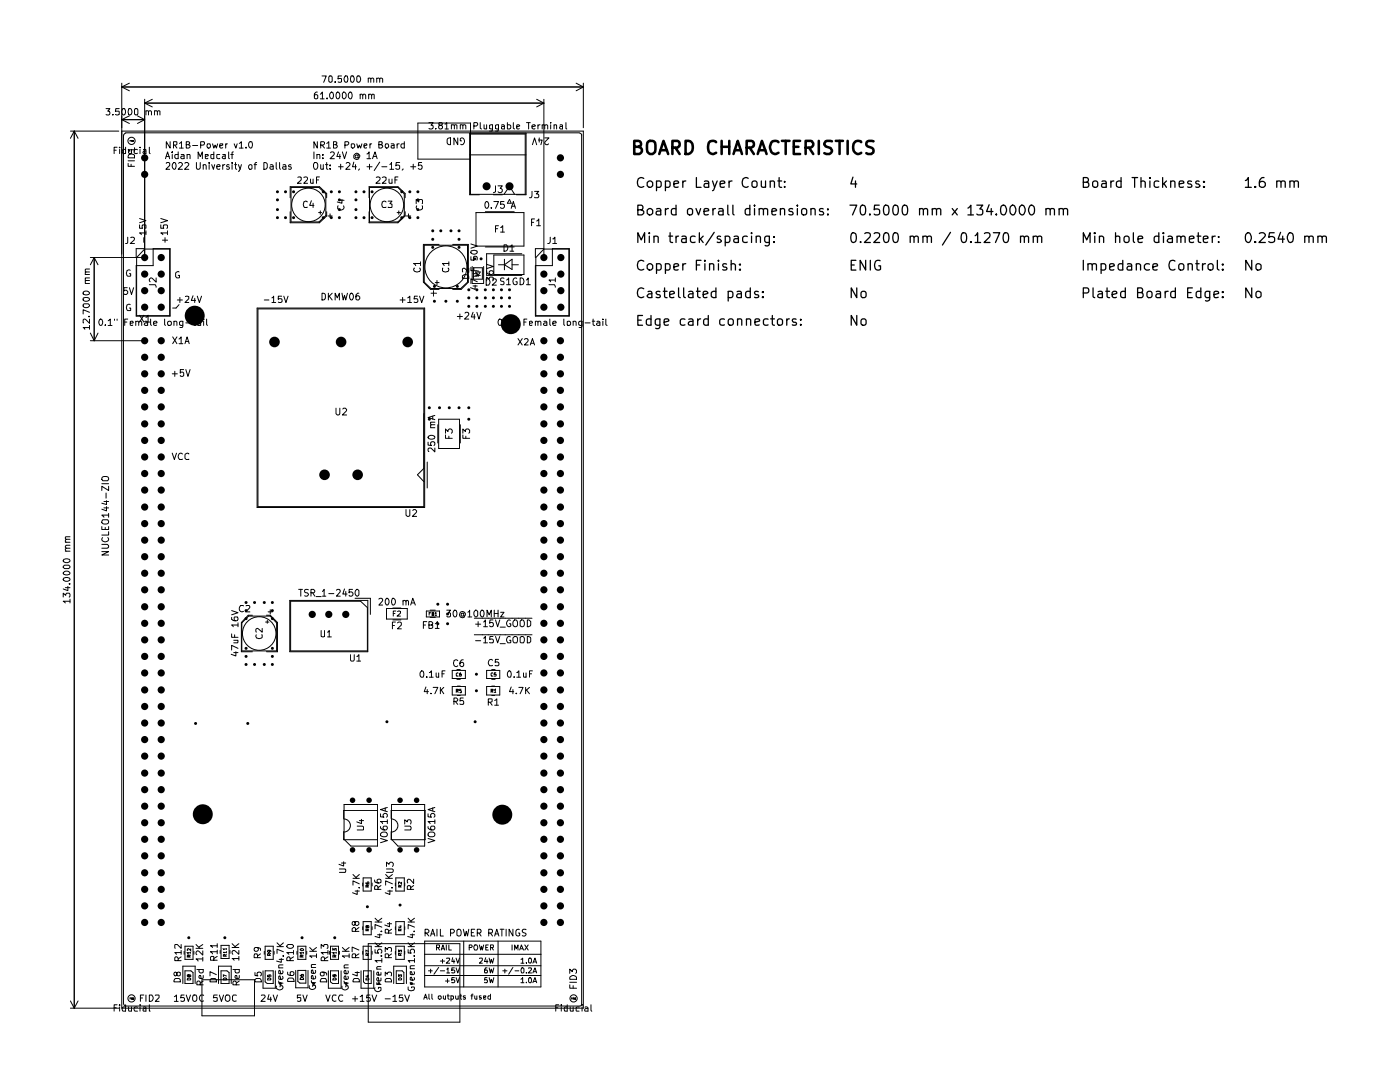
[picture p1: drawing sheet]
<svg xmlns="http://www.w3.org/2000/svg" width="279mm" height="216mm" viewBox="0 0 279 216" stroke-linecap="round" stroke-linejoin="round" font-family="sans-serif">
<g fill="none" stroke="#000" stroke-width=".25">
<path d="M128.5 35.6a.82 .82 0 0 0-1 0 .82 .82 0 0 0-.3 .9l.2 .6a.82 .82 0 0 0 1.1 .1M129.4 36.2l.4-.1 .5 .3v.6l-.5 .4-.4-.1-.2-.3v-.6zM131 36.2a.6 .6 0 0 1 1 .2l-.1 .8a.64 .64 0 0 1-.9 .1M131 36.1v2M132.8 36.2a.6 .6 0 0 1 .9 .2l-.1 .8a.64 .64 0 0 1-.8 .1M132.8 36.1v2M134.5 36.7l.9-.2-.1-.3a.6 .6 0 0 0-.8 .2v.7a.6 .6 0 0 0 .8 .2M136.3 36.1v1.3M136.9 36.1l-.5 .1-.1 .2M139 35.4v2h.9M140.6 36.2a.6 .6 0 0 1 .8 .2v1M141.4 36.5l-.6 .1a.45 .45 0 0 0-.2 .7h.8"/>
<path d="M142.2 36.1l.4 1.3M143.1 36.1l-.6 1.8-.3 .2M143.7 36.7l1-.2-.1-.3a.6 .6 0 0 0-.9 .2v.7a.6 .6 0 0 0 .9 .2M145.5 36.1v1.3M146.1 36.1l-.4 .1-.2 .2M149.3 35.6a.79 .79 0 0 0-.9 0 .79 .79 0 0 0-.3 .9l.2 .6a.72 .72 0 0 0 1 .1M150.2 36.3v-.1a.54 .54 0 0 1 .9 .2l-.1 .8a.56 .56 0 0 1-.9-.2zM151.9 36.1v1a.52 .52 0 0 0 .9 .1M152.8 36.1v1.3M153.7 36.3l.1-.1a.48 .48 0 0 1 .8 .2v1M153.7 36.1v1.3M155.2 36.1h.8"/>
<path d="M155.5 35.4v1.7l.1 .2 .4 .1M156.6 37.2v.2M156.6 36.2v.2M170.2 35.3l-.4 1.4h1.2M170.7 36.1v1.3M216.2 36.4l.8-.1 .2-.3-.1-.4-.2-.2h-.7v2h.8l.2-.2 .1-.5-.4-.3M218.1 36.3l.1-.1a.54 .54 0 0 1 .9 .2l-.1 .8a.56 .56 0 0 1-.9-.2zM219.9 36.2h.8l.1 1.2M220.8 36.5l-.7 .1a.45 .45 0 0 0-.2 .7h.9M221.7 36.1v1.3M222.3 36.1l-.4 .1-.2 .2M223.7 36.2a.65 .65 0 0 0-.9 .2v.6a.65 .65 0 0 0 .9 .3"/>
<path d="M223.7 35.4v2M225.9 35.4h1.1M226.4 35.4v2M227.7 36.3l.1-.1a.52 .52 0 0 1 .8 .2v1M227.7 35.4v2M229.5 35.4v.2M229.5 36.1v1.3M231.3 36.2a.6 .6 0 0 0-1 .2l.1 .8a.64 .64 0 0 0 .9 .1M232 35.4v2M232.3 36.6l.5 .8M232.8 36.1l-.8 .8M233.6 36.3l.1-.1a.48 .48 0 0 1 .8 .2v1"/>
<path d="M233.6 36.1v1.3M235.3 36.7l1-.2-.1-.3-.6-.1-.3 .3 .1 .9h.8M237.8 36.2a.48 .48 0 0 0-.8 .2l.1 .2 .7 .3 .1 .2a.6 .6 0 0 1-.9 .2M239.3 36.2l-.4-.1-.3 .3 .1 .2 .4 .1 .4 .4a.6 .6 0 0 1-.9 .2M240.2 37.2l.2 .1-.2 .1v-.2v.2M240.2 36.2l.2 .1-.2 .1v-.2v.2M248.5 36l.3-.1 .3-.5v2M248.5 37.4h1.2M250.5 37.2l.2 .1-.2 .1v-.2v.2M252.3 35.4a.8 .8 0 0 0-1 .9v.7a.67 .67 0 0 0 1.2 0v-.5a.67 .67 0 0 0-1.2 0M254.8 36.3l.3-.2 .5 .1 .1 1.2M254.8 36.1v1.3"/>
<path d="M255.7 36.4l.2-.3 .5 .1 .1 1.2M257.4 36.3l.3-.2 .5 .1 .1 1.2M257.4 36.1v1.3M258.3 36.4l.2-.3 .5 .1 .1 1.2M127.3 41.9l.8-.1 .2-.3-.1-.4-.2-.2h-.7v2h.8l.4-.4v-.3l-.5-.3M127.3 48.4v-2l.7 1.5 .7-1.5v2M128.5 52.1a.82 .82 0 0 0-1 0 .82 .82 0 0 0-.3 .9l.2 .6a.82 .82 0 0 0 1.1 .1M128.5 57.6a.82 .82 0 0 0-1 0 .82 .82 0 0 0-.3 .9l.2 .6a.82 .82 0 0 0 1.1 .1M129.2 42l.4-.4 .4 .1 .3 .3v.5l-.5 .4-.4-.1-.2-.3zM129.3 58.2h.7l.1 1.2M129.4 52.7l.4-.1 .5 .4v.6l-.5 .3h-.2l-.4-.3v-.6zM129.6 46.4v.2"/>
<path d="M129.6 47.1v1.3M130.1 58.5l-.6 .1-.3 .4v.1l.3 .3 .6-.1M130.5 47.3a.51 .51 0 0 1 .9 .1v1M130.5 47.1v1.3M131 41.7h.8l.1 1.2M131 52.7a.6 .6 0 0 1 1 .3l-.1 .7a.64 .64 0 0 1-.9 .1M131 52.6v2M131.7 58.2a.48 .48 0 0 0-.8 .3l.9 .6-.3 .3-.6-.1M131.9 42l-.9 .2-.1 .3 .1 .3h.9M132.4 58.1h.7M132.6 57.4v1.7l.1 .2 .4 .1M132.8 52.7a.6 .6 0 0 1 .9 .3l-.1 .7a.64 .64 0 0 1-.8 .1"/>
<path d="M132.8 41.6v1.3M132.8 52.6v2M133.4 41.6l-.5 .2-.1 .2M133.5 47.1h.7M133.6 58.8l1-.3-.1-.3a.6 .6 0 0 0-.9 .2v.7a.6 .6 0 0 0 .9 .2M133.7 46.4v1.7l.1 .2 .4 .1M134.5 53.3l.9-.3-.1-.3a.6 .6 0 0 0-.8 .2v.7a.6 .6 0 0 0 .8 .2M134.9 41.7a.6 .6 0 0 0-.9 .3l.1 .7a.64 .64 0 0 0 .8 .1M134.9 40.9v2M134.9 47.1v1.3M135.4 47.1l-.3 .1-.2 .3M135.4 57.4v1.7l.4 .3"/>
<path d="M136.1 47.2h.8v1.2M136.3 52.6v1.3M136.4 57.4v1.7l.4 .3M136.9 52.6l-.5 .1-.1 .3M136.9 47.5l-.6 .1a.45 .45 0 0 0-.2 .7h.8M137.3 41.8l.1-.1a.54 .54 0 0 1 .8 .3l-.1 .7a.56 .56 0 0 1-.9-.2zM137.5 58.2h.7l.1 1.2M138.3 58.5l-.6 .1-.3 .4 .1 .3h.8M138.7 47.2l-.6-.1-.3 .4v.5l.2 .3h.7M138.9 41.6l.5 1.3 .4-1.3M139 58.1h.7M139 52.9h.7"/>
<path d="M139.2 57.4v1.7l.5 .3M139.6 46.4v2M139.7 47.6l.6 .8M139.9 51.9h-.9v2M140.3 58.8l1-.3v-.1a.6 .6 0 0 0-.9-.2v1.1h.7M140.3 47.1l-.7 .8M140.5 42.2l.9-.2v-.1a.6 .6 0 0 0-.8-.2v1.1h.8M140.7 51.9v.2M140.7 52.6v1.3M141.6 52.8l.3-.2 .5 .1 .1 1.2M141.6 52.6v1.3M142.3 41.6v1.3"/>
<path d="M142.5 46.4l-1.7 2.5M142.8 41.6l-.3 .1-.2 .3M142.9 58.2a.65 .65 0 0 0-1 .3v.6a.65 .65 0 0 0 1 .2M142.9 57.4v2M143.4 51.9v.2M143.4 52.6v1.3M143.5 41.7h.7l.1 1.2M143.8 47.2l-.4-.1-.3 .4 .3 .2h.2l.4 .4a.6 .6 0 0 1-.9 .2M144.3 42l-.7 .1a.45 .45 0 0 0-.1 .7h.8M144.7 47.2a.6 .6 0 0 1 1 .3l-.1 .7a.64 .64 0 0 1-.9 .1M144.7 47.1v2M145 52.7a.48 .48 0 0 0-.8 .2 .43 .43 0 0 0 .5 .4l.3 .1 .1 .2a.6 .6 0 0 1-.9 .2"/>
<path d="M145.2 40.9v1.7l.3 .3M145.3 58.2l.6-.1 .4 .4v.6l-.2 .2h-.8M145.3 58.1v2M145.9 52.8l.1-.1a.52 .52 0 0 1 .8 .2v1M145.9 51.9v2M146.3 40.9v1.7l.2 .3M146.5 47.2h.8l.1 1.2M147.1 58.2h.8l.1 1.2M147.4 47.5l-.9 .2-.1 .3 .1 .3h.9M147.7 53.7v.2l-.2-.1 .2-.1v.2M147.7 52.7v.2l-.2-.1 .2-.1v.2M148 58.5l-.7 .1a.45 .45 0 0 0-.2 .7h.9"/>
<path d="M149.1 47.2l-.5-.1-.4 .4v.5l.2 .3h.7M149.6 41.7l-.5-.1-.4 .4v.5l.2 .3h.7M149.6 40.9v2M149.7 58.2l-.6-.1-.3 .4v.6l.2 .2h.7M149.7 57.4v2M150 46.4v.2M150 47.1v1.3M150.6 40.9v.2M150.6 41.6v1.3M150.9 47.3l.3-.2 .5 .1 .1 1.2M150.9 47.1v1.3M151.3 58.2a.48 .48 0 0 0-.7 .2 .43 .43 0 0 0 .5 .4l.2 .1 .1 .2a.6 .6 0 0 1-.8 .2"/>
<path d="M151.5 41.8a.51 .51 0 0 1 .9 .1v1M151.5 41.6v1.3M152.3 59.2v.2l-.2-.1 .2-.1v.2M152.3 58.2v.2l-.2-.1 .2-.1v.2M152.4 41.9a.46 .46 0 0 1 .4-.3 .46 .46 0 0 1 .4 .3v1M153.5 47.1v1.6l-.3 .4-.5-.1M153.5 47.2l-.5-.1-.4 .4v.5l.2 .3h.7M154.1 42.2l.9-.2v-.1a.6 .6 0 0 0-.9-.2v1.1h.7M154.5 48.2v.2M154.5 47.2v.2M155.7 41.8l.4-.2 .4 .1 .1 1.2M155.7 41.6v1.3"/>
<path d="M158.2 41.7a.48 .48 0 0 0-.8 .3l.1 .1a.6 .6 0 0 1 .8 .5l-.3 .3-.6-.1M159.1 40.9v.2M159.1 41.6v1.3M160.1 41.8l.2-.2 .6 .2 .1 .7-.2 .3-.5 .1-.2-.2zM161.8 41.8l.3-.2 .5 .1 .1 1.2M161.8 41.6v1.3M164.3 41.7l-.5-.1-.3 .3 .1 .2 .7 .3v.4h-.8M165.2 42.7v.2M165.2 41.7v.2M169.6 40.9h1.4l-.9 2M169.9 52.9h.6M170 46.6l.4-.2a.9 .9 0 0 1 .5 1.2l-.2 .6-.3 .2-.4-.2-.2-.6z"/>
<path d="M170.8 51.9h-.9v2h.9M171 57.4v2l-1.1-2v2M171.7 48.2v.2M171.8 41.1l.5-.2 .4 .4v1.2l-.4 .4-.4-.1-.2-.3v-.8zM171.9 58.3l.3-.2 .6 .2v.8l-.1 .2-.5 .1-.3-.2zM172.6 46.6l.2-.2h.5a.51 .51 0 0 1 .4 .4 .51 .51 0 0 1-.1 .5l-1.1 1.1h1.2M172.8 51.9v2l-1.1-2v2M173.6 42.7v.2M173.7 51.9v2M174.5 46.6l.2-.2h.4a.51 .51 0 0 1 .5 .4 .51 .51 0 0 1-.1 .5l-1.1 1.1h1.2M175.5 40.9h-1v1l.2-.2 .7 .1 .2 .2-.1 .7-.4 .2h-.4l-.2-.2M175.6 52a.73 .73 0 0 0-.8 .1 .73 .73 0 0 0-.3 .7v.2a.74 .74 0 0 0 .9 .9l.3-.2v-.7h-.3"/>
<path d="M176.5 46.6l.4-.2 .4 .4v1.2l-.4 .4-.3-.1-.2-.3-.1-.8zM176.5 41.1l.4-.2 .4 .4v1.2l-.4 .4-.3-.1-.2-.3-.1-.8zM178.4 46.6l.4-.2 .4 .4v1.2l-.4 .4-.4-.1-.1-.3-.1-.8zM178.4 41.1l.4-.2 .4 .4v1.2l-.4 .4-.4-.1-.1-.3-.1-.8zM180.3 41h.6l.2 .7-.1 1-.5 .2a1.4 1.4 0 0 1-.2-1.9zM181.7 47.3l.2-.2 .4 .1 .1 1.2M181.7 47.1v1.3M182.4 47.4a.47 .47 0 0 1 .4-.3 .47 .47 0 0 1 .5 .3v1M183.5 41.8l.3-.2 .4 .1 .1 1.2M183.5 41.6v1.3M184.2 47.3l.1-.1a.48 .48 0 0 1 .7 .2v1M184.2 47.1v1.3"/>
<path d="M184.3 41.9a.47 .47 0 0 1 .4-.3 .47 .47 0 0 1 .4 .3v1M185 47.4a.47 .47 0 0 1 .5-.3 .47 .47 0 0 1 .4 .3v1M186.1 41.8l.3-.2 .4 .1 .1 1.2M186.1 41.6v1.3M186.9 41.9a.47 .47 0 0 1 .4-.3 .47 .47 0 0 1 .4 .3v1M189.7 46.4l-1.6 2.5M190 41.6l1.1 1.3M191.1 41.6l-1.1 1.3M192 46.6l.4-.2 .4 .4v1.2l-.4 .4-.3-.1-.2-.3-.1-.8zM193.2 41.5l.6-.6v2M193.2 42.9h1.1M193.8 48.2v.2"/>
<path d="M194.6 47l.5-.6v2M194.6 48.4h1.1M194.9 40.9h1.2l-.6 .8 .5 .2v.8l-.2 .2h-.6l-.3-.2M196.5 46.6l.2-.2 .7 .1a.56 .56 0 0 1 .1 .8l-1.1 1.1h1.2M197.4 40.9l-.5 1.3h1.3M197.8 41.6v1.3M198.2 46.4h1.3l-.8 2M198.8 42.7v.2M199.9 41.1l.3-.2a1.03 1.03 0 0 1 .7 1 1.03 1.03 0 0 1-.7 1 .9 .9 0 0 1-.5-1.2zM200.4 46.5l.5-.1a1.3 1.3 0 0 1 0 2h-.3a1.4 1.4 0 0 1-.2-1.9zM201.9 41l.2-.1a1.03 1.03 0 0 1 .7 1 1.03 1.03 0 0 1-.7 1 1.21 1.21 0 0 1-.2-1.9zM203.7 47.3l.2-.2 .4 .1 .1 1.2"/>
<path d="M203.7 47.1v1.3M203.8 41l.1-.1a1.03 1.03 0 0 1 .7 1 1.03 1.03 0 0 1-.7 1 1.21 1.21 0 0 1-.1-1.9zM204.4 47.4a.47 .47 0 0 1 .5-.3 .47 .47 0 0 1 .4 .3v1M205.5 41.1l.3-.2a1.03 1.03 0 0 1 .7 1 1.03 1.03 0 0 1-.7 1l-.3-.2a1.33 1.33 0 0 1 0-1.6zM206.2 47.3l.3-.2 .5 .1 .1 1.2M206.2 47.1v1.3M207.1 47.4a.47 .47 0 0 1 .4-.3 .47 .47 0 0 1 .4 .3v1M208.7 41.8l.3-.2 .5 .1 .1 1.2M208.7 41.6v1.3M209.6 41.9l.2-.3 .6 .1v1.2M211.4 41.8l.2-.2 .5 .1 .1 1.2M211.4 41.6v1.3"/>
<path d="M212.2 41.9l.3-.3 .5 .1 .1 1.2M216.2 58.5l.9-.1a.56 .56 0 0 0-.1-1h-.8v2M216.2 48.4v-2l.7 1.5 .7-1.5v2M216.2 51.9v2M217.1 52.8l.3-.2 .5 .1 .1 1.2M217.1 52.6v1.3M218 52.9l.2-.3 .5 .1 .1 1.2M218.1 57.4v1.7l.4 .3M218.5 46.4l-.2 .1 .2 .1v-.2v.2M218.5 47.1v1.3M219.2 58.2h.7l.1 1.2M219.4 47.3l.1-.1a.52 .52 0 0 1 .8 .2v1"/>
<path d="M219.4 47.1v1.3M219.8 52.7l.5-.1 .4 .4v.6l-.2 .2h-.7M219.8 52.6v2M220 58.5l-.6 .1-.3 .4 .1 .3h.8M220.7 58.1h.7M220.9 57.4v1.7l.1 .2 .4 .1M221.4 53.3l1-.3-.1-.3-.6-.1-.3 .3 .1 .9h.8M222 58.8l.9-.3-.1-.3a.6 .6 0 0 0-.8 .2v.7a.6 .6 0 0 0 .8 .2M222.6 47.3l.3-.2 .5 .1 .1 1.2M222.6 46.4v2M224.1 52.7a.6 .6 0 0 0-1 .3l.1 .7a.64 .64 0 0 0 .9 .1M224.1 51.9v2"/>
<path d="M224.4 47.3l.3-.2 .6 .2v.7l-.1 .3-.5 .1-.3-.2zM224.6 58.2l-.5-.1-.5 .4v.6l.2 .2h.8M224.6 57.4v2M225 52.7a.6 .6 0 0 1 .8 .2v1M225.8 53l-.6 .1a.45 .45 0 0 0-.2 .7h.8M226.2 46.4v1.7l.2 .3M226.8 52.8l.1-.1a.52 .52 0 0 1 .7 .2v1M226.8 52.6v1.3M227 58.4l.9-.1 .1-.3v-.4l-.3-.2h-.7v2l1-.1a.54 .54 0 0 0 .1-.5 .54 .54 0 0 0-.4-.4M227.1 47.7l.9-.2v-.3l-.6-.1-.3 .3 .1 .9h.8M229 58.3l.2-.2 .6 .2 .1 .8-.2 .2-.5 .1-.2-.2zM229.4 52.7a.72 .72 0 0 0-1 .3v.6a.72 .72 0 0 0 1 .2"/>
<path d="M230.1 53.3l.9-.3-.1-.3a.6 .6 0 0 0-.8 .2v.7a.6 .6 0 0 0 .8 .2M230.8 58.2h.7l.1 1.2M231.3 47.2a.6 .6 0 0 0-1 .3l.1 .7a.64 .64 0 0 0 .9 .1M231.3 46.4v2M231.6 58.5l-.7 .1a.45 .45 0 0 0-.1 .7h.8M232.2 46.4l-.2 .1 .2 .1v-.2v.2M232.2 47.1v1.3M232.5 58.1v1.3M233.1 58.1l-.4 .1-.2 .3M233.1 47.2a.6 .6 0 0 1 .9 .2v1M234 47.5l-.9 .2-.1 .4a.74 .74 0 0 0 1 .2M234.5 52.1l-.1-.1a.73 .73 0 0 0-.8 .1 .73 .73 0 0 0-.3 .7l.1 .7a.7 .7 0 0 0 1.1 .2"/>
<path d="M234.6 58.2l-.5-.1-.5 .4v.6l.2 .2h.8M234.6 57.4v2M234.9 47.3l.3-.2 .4 .1 .1 1.2M234.9 47.1v1.3M235.3 52.8l.3-.2 .6 .2 .1 .8-.2 .2-.5 .1-.3-.2zM235.7 47.4a.47 .47 0 0 1 .4-.3 .47 .47 0 0 1 .4 .3v1M237 58.4h.7M237.1 52.8l.3-.2 .5 .1 .1 1.2M237.1 52.6v1.3M237.4 47.7l.9-.2-.1-.3a.6 .6 0 0 0-.8 .2v.7a.6 .6 0 0 0 .8 .2M238 57.4h-1v2h1M238.6 52.6h.7"/>
<path d="M238.9 51.9v1.7l.1 .2 .3 .1M238.9 47.1h.7M239.1 46.4v1.7l.1 .2 .4 .1M239.6 58.2l-.5-.1-.4 .4v.6l.2 .2h.7M239.6 57.4v2M240 52.6v1.3M240.2 47.7l.9-.2-.1-.3a.6 .6 0 0 0-.8 .2v.7a.6 .6 0 0 0 .8 .2M240.6 52.6l-.4 .1-.2 .3M241.2 52.8l.3-.2 .5 .2 .1 .8-.2 .2-.4 .1-.3-.2zM241.4 58.1v1.6l-.4 .4-.4-.1M241.4 58.2a.6 .6 0 0 0-.9 .3l.1 .7a.64 .64 0 0 0 .8 .1M241.9 47.1v1.3"/>
<path d="M242.3 58.8l.9-.3v-.1a.6 .6 0 0 0-.8-.2v1.1h.7M242.5 47.1l-.4 .1-.2 .3M243 51.9v1.7l.3 .3M243.2 48.2v.2M243.2 47.2v.2M244.1 53.7v.2l-.2-.1 .2-.1v.2M244.1 52.7v.2l-.2-.1 .2-.1v.2M244.1 59.2v.2l-.2-.1 .2-.1v.2M244.1 58.2v.2l-.2-.1 .2-.1v.2M248.6 46.8l.4-.4a1.03 1.03 0 0 1 .7 1 1.03 1.03 0 0 1-.7 1 .9 .9 0 0 1-.5-1.2zM249.8 57.4v2l-1.2-2v2M249.8 51.9v2l-1.2-2v2"/>
<path d="M250.5 48.2l.2 .1-.2 .1v-.2v.2M250.7 58.3l.3-.2 .6 .2v.9l-.4 .2-.5-.2zM250.7 52.8l.3-.2 .6 .2v.9l-.4 .2-.5-.2zM251.3 46.6l.1-.1a.79 .79 0 0 1 1.1 .3l-.2 .5-1.1 1.1h1.3M254.3 46.4h-.9l-.2 1a.77 .77 0 0 1 1.2 .1v.5a.77 .77 0 0 1-1.2 .2M255.6 46.4l-.5 1.3h1.2M256 47.1v1.3M257.2 46.6l.4-.2a.9 .9 0 0 1 .5 1.2l-.2 .6-.3 .2a1.06 1.06 0 0 1-.4-1.8zM260.4 47.3l.1-.1a.48 .48 0 0 1 .7 .2v1M260.4 47.1v1.3M261.2 47.4l.3-.3 .5 .1 .1 1.2M263 47.3l.3-.2 .5 .1 .1 1.2"/>
<path d="M263 47.1v1.3M263.9 47.4l.2-.3 .5 .1 .1 1.2M127.3 63.9h.7M128.2 62.9h-.9v2h.9M129.9 63.7l-.5-.1-.4 .4v.6l.2 .2h.7M129.9 62.9v2M131.7 63.6v1.6l-.3 .4-.5-.1M131.7 63.7l-.5-.1-.4 .4v.6l.1 .2h.8M132.5 64.3l1-.2-.1-.4-.6-.1-.3 .3 .1 .9h.8M136.7 63.7a.6 .6 0 0 0-.9 .3v.7a.64 .64 0 0 0 .9 .1M137.5 63.7h.7l.1 1.2M138.3 64.1h-.6l-.3 .4 .1 .3h.8"/>
<path d="M139.2 63.6v1.3M139.8 63.6l-.6 .4M141.4 63.7a.6 .6 0 0 0-1 .3l.1 .7a.64 .64 0 0 0 .9 .1M141.4 62.9v2M144.6 63.7l-.5-.1-.5 .4v.6l.2 .2h.8M145.5 63.7l.5-.1 .3 .2v.8l-.1 .2-.5 .1-.3-.2-.1-.7zM147.2 63.8l.2-.2 .6 .1v1.2M147.2 63.6v1.3M149 63.8l.2-.2 .5 .1 .1 1.2M149 63.6v1.3M150.7 64.3l.9-.2-.1-.4-.6-.1-.2 .3v.9h.8M153.3 63.7l-.6-.1-.3 .4v.6l.1 .2h.8"/>
<path d="M153.8 63.6h.8M154.1 62.9v1.7l.1 .2 .4 .1M155.3 63.7l.2-.1a.52 .52 0 0 1 .7 .4v.6a.55 .55 0 0 1-.5 .3 .55 .55 0 0 1-.5-.3v-.6zM157 63.6v1.3M157.5 63.6l-.3 .1-.2 .3M158.9 63.7l-.5-.1-.3 .3 .3 .4 .5 .1v.4h-.8M159.8 64.7v.2M159.8 63.7v.2M171 62.9v2l-1.1-2v2M172 63.7l.5-.1 .3 .2v.8l-.1 .2-.5 .1-.3-.2-.1-.7z"/>
</g>
<g fill="none" stroke="#000" stroke-width=".51">
<path d="M126.6 29.3h.8a.6 .6 0 0 0 .6-.6 .6 .6 0 0 0-.6-.6h-.8v2.6h1a.72 .72 0 0 0 .5-.5 .72 .72 0 0 0-.3-.7l-.4-.2M129.2 28.4a.88 .88 0 0 1 1-.3 .88 .88 0 0 1 .6 .9v.8a.9 .9 0 0 1-1.1 .9l-.2-.1a2.31 2.31 0 0 1-.3-2.2zM131.6 30.7l.8-2.6 .9 2.6M131.8 30h1.3M134.2 29.5h1a.74 .74 0 0 0 .5-.7 .74 .74 0 0 0-.5-.7h-1v2.6M134.8 29.5l.8 1.2M136.8 28.1a1.16 1.16 0 0 1 1.5 1.4 1.18 1.18 0 0 1-1.5 1.2zM142.9 28.4a.96 .96 0 0 0-1.1-.2 .96 .96 0 0 0-.5 1 1.06 1.06 0 0 0 .3 1.3 1.06 1.06 0 0 0 1.3 0M144 28.1v2.6M144 29.3h1.5M145.5 28.1v2.6M146.4 30.7l.8-2.6 .9 2.6"/>
<path d="M146.6 30h1.2M149 29.5h.9a.7 .7 0 0 0 .6-.7 .7 .7 0 0 0-.6-.7h-.9v2.6M149.6 29.5l.9 1.2M151.2 30.7l.9-2.6 .9 2.6M151.5 30h1.2M155.4 28.4a.99 .99 0 0 0-1.5 0 1.53 1.53 0 0 0 .7 2.3l.8-.2M156 28.1h1.6M156.8 28.1v2.6M158.4 29.3h.9M159.7 28.1h-1.3v2.6h1.3M160.8 29.5h1a.7 .7 0 0 0 .5-.7 .7 .7 0 0 0-.5-.7h-1v2.6M161.5 29.5l.8 1.2"/>
<path d="M163.4 28.1v2.6M166 28.2l-1-.1-.3 .3a.52 .52 0 0 0 .1 .8l1 .3a.67 .67 0 0 1 .2 .7 .67 .67 0 0 1-.5 .5l-1-.1M166.8 28.1h1.4M167.6 28.1v2.6M169.2 28.1v2.6M171.9 28.4a1.02 1.02 0 0 0-1.3-.1 1.02 1.02 0 0 0-.3 1.2 1 1 0 0 0 .5 1.1 1 1 0 0 0 1.1-.1M174.3 28.2a1.16 1.16 0 0 0-1.3 .2 .6 .6 0 0 0 .1 .8l.8 .3a.68 .68 0 0 1 .4 .6 .68 .68 0 0 1-.4 .6h-.7l-.3-.1"/>
</g>
<g fill="none" stroke="#000" stroke-width=".2">
<path d="M24.3 16.6v184.6h92.1v-175h-92.1M24.3 17.4h92.1M24.3 17.4l1.5 .7M25.8 16.6l-1.5 .8M28.9 19.8v30.9M30.4 19.8l-1.5 .8M63.3 18.4h-.2l-.4 .3v.9l.3 .1 .4-.1-.1-.6-.3-.1-.3 .2M63.9 18.8l.4-.4v1.3M63.9 19.7h.8M64.3 15.2h.8l-.5 1.2M65.3 19.6v.1M65.7 15.2h.4l.2 .2v.8l-.3 .2-.3-.1-.1-.1z"/>
<path d="M66.1 18.4a.74 .74 0 0 1 .5 .6 .74 .74 0 0 1-.5 .7 .82 .82 0 0 1 0-1.3zM66.9 16.3v.1M67.1 18.5l.3-.1a.74 .74 0 0 1 .4 .6 .74 .74 0 0 1-.4 .7l-.3-.1v-.4zM68.2 15.2h-.7v.5h.7v.6h-.7M68.6 18.4a.7 .7 0 0 1 .5 .6 .7 .7 0 0 1-.5 .7l-.3-.2v-.9zM68.8 15.2h.5v1.1a.56 .56 0 0 1-.6-.2 .56 .56 0 0 1 0-.7zM69.8 18.4a.74 .74 0 0 1 .5 .6 .74 .74 0 0 1-.5 .7 .82 .82 0 0 1 0-1.3zM70 15.2h.5a.82 .82 0 0 1-.2 1.2l-.3-.1zM71.3 15.2h.1a.64 .64 0 0 1 .6 .4 .64 .64 0 0 1-.3 .7l-.2 .1-.3-.2zM71.9 19l.2-.2 .2 .1 .1 .8M71.9 18.8v.9M72.4 19l.2-.2 .3 .1 .1 .8"/>
<path d="M73.5 15.7h.5v.7M73.5 15.6v.8M73.6 19l.1-.2 .4 .1 .1 .8M73.6 18.8v.9M74 15.7l.3-.1 .3 .1v.7M74.2 19l.1-.2 .4 .1v.8M75.2 15.7l.4-.1 .2 .1v.7M75.2 15.6v.8M75.8 15.7l.1-.1 .5 .1v.7M107.1 19.8l1.4 .8M108.5 19.8v30.9M115 16.6l1.4 .8"/>
<path d="M116.4 16.6v8.9M116.4 17.4l-1.4 .7M14.1 26.2h9.6M14.8 26.2v175M14.8 26.2l-.7 1.4M14.8 26.2l.8 1.4M21.2 21.7h.7l-.4 .5h.3v.7h-.6M22.5 22.9h.1M22.8 30h.4M23.4 29.4h-.6v1.2M23.8 21.7h-.7l-.1 .6 .7-.1 .1 .7h-.8M23.9 29.4v.1"/>
<path d="M23.9 29.8v.8M24.3 23.9h4.6M24.3 23.9l1.5 .7M24.5 21.7h.4a.82 .82 0 0 1-.3 1.2l-.3-.5zM24.6 26.9v173.4M25.1 29.9l-.5-.1-.2 .3 .1 .5h.6M25.1 29.4v1.2M25.1 26.5h90.6M25.1 26.6h-.2l-.2 .4M25.6 32.6v.6h1.2M25.6 32.1h1.2M25.7 21.8v-.1a.64 .64 0 0 1 .7 .4 .64 .64 0 0 1-.3 .8h-.4z"/>
<path d="M25.7 29.8v.7l.1 .1h.4M25.7 30.8h1l.1 .2v.5h-1.2zM25.8 23.1l-1.5 .8M26 28.2h.1M26.1 28h-.1v.2M26.2 32.8v.4M26.2 28v.2M26.2 29.8v.8M26.3 28l.2 .2h-.2zM26.5 28.1l.1-.1v.2M26.5 28.2h.2M26.8 29.9h-1.2l.3 .3"/>
<path d="M26.8 29.5v.7M26.9 21.8l.4-.1 .2 .2v.8l-.2 .2h-.4l-.1-.2zM27.4 29.9l-.4-.1-.2 .3v.5h.6M27.4 23.1l1.5 .8M27.9 29.4v.1M27.9 29.8v.8M28.6 29.9h.5v.7M28.9 23.9l-1.5 .7M28.9 20.6h79.6M28.9 20.6l1.5 .7M29.1 22.2h.5v.7M29.1 30.1h-.4l-.2 .3 .2 .2h.4"/>
<path d="M29.1 22.1v.8M29.6 22.3l.3-.2 .3 .2v.6M29.8 29.4v1.2h.2M30.8 22.2l.4-.1 .2 .2v.6M30.8 22.1v.8M31.4 22.3l.2-.2 .3 .1v.7M33 31.7l.4-1.4 .5 1.4M33.2 32.6l.2-.2h.3l.2 .2v.4l-.8 .8h.8M33.2 31.2h.6M34 28.3v1.2l-.8-1.2v1.2M34.4 30.3v.2M34.4 30.8v.9"/>
<path d="M34.6 29l.6-.1 .1-.5-.7-.1v1.2M34.7 32.4a.74 .74 0 0 1 .5 .7 .74 .74 0 0 1-.5 .7 .82 .82 0 0 1 0-1.4zM34.9 29l.4 .5M35.6 30.8h-.5l-.2 .2v.4l.2 .3 .5-.1M35.6 30.3v1.4M35.6 32.6l.2-.2h.4l.2 .5-.8 .9h.8M35.8 28.6l.4-.3v1.2M35.8 29.5h.8M36.2 30.8h.5v.9M36.7 31.1l-.6 .2 .1 .4 .5-.1M36.9 32.6l.2-.2h.3l.3 .5-.9 .9h.9M37.2 28.9h.4l.2-.5-.1-.1h-.5v1.2h.5l.2-.4-.3-.2"/>
<path d="M37.3 30.9l.5-.1 .1 .9M37.3 30.8v.9M38.4 29h1.1M39.2 32.4v1.1l.3 .3h.2l.3-.3v-1.1M39.5 31.7v-1.4l.5 .9 .4-.9v1.4M40 29l.7-.1v-.6h-.7v1.2M40.6 33l.1-.1h.4v.9M40.6 32.9v.9M41 31.2l.6-.1-.1-.3h-.5v.8h.5M41.4 28.7h.5v.8h-.5zM41.7 32.4v.2M41.7 32.9v.9"/>
<path d="M42.2 32.9l.4 .9 .2-.9M42.4 28.7l.3 .8 .2-.5 .3 .5 .2-.8M42.7 30.8l-.6 .1v.6l.2 .2 .4-.1M42.7 30.3v1.4M43.3 33.3l.6-.1-.1-.3h-.5v.6l.2 .3 .4-.1M43.9 29.1l.5-.1v-.3h-.5v.2v.5l.1 .1h.4M43.9 30.8l-.6 .1v.6l.2 .2 .4-.1M44.4 30.8h.6v.9M44.4 32.9v.9M44.9 32.9l-.5 .2M45 31.1l-.6 .2 .1 .4 .5-.1M45 28.7v.8"/>
<path d="M45.4 28.7h-.3l-.1 .3M45.6 30.3v1.3l.2 .1M45.7 32.9h-.3l-.2 .2 .1 .2 .4 .1v.3h-.5M46.1 30.8h.5M46.3 32.4v.2M46.3 32.9v.9M46.6 30.3l-.3 .1v1.3M46.7 28.7l.4 .8 .2-.8M46.8 32.9h.4M47 32.4v1.1l.2 .3M47.6 32.9l.3 .9M47.8 28.6l.4-.3v1.2"/>
<path d="M47.8 29.5h.7M48.2 32.9l-.3 .9-.3 .4M49.1 29.4v.1M49.6 33.1l.3-.2h.2l.2 .1v.6l-.4 .2-.3-.3zM49.7 28.4l.2-.1h.3a.82 .82 0 0 1-.2 1.2 .85 .85 0 0 1-.3-1.1zM50.7 32.9h.5M51.2 32.4l-.3 .2v1.2M52.7 32.4a.52 .52 0 0 1 .6 .4v.6a.52 .52 0 0 1-.6 .4zM53.9 32.9a.36 .36 0 0 1 .6 .2v.7M54.5 33.2l-.6 .1-.1 .1 .3 .4 .4-.1M55.1 32.4v1.1l.2 .3M55.8 32.4v1.1l.2 .3"/>
<path d="M56.5 32.9h.5l.1 .9M57.1 33.2l-.6 .1-.1 .1 .2 .4 .5-.1M57.9 39.5v-2.2h5.9l1.4 1.3v.9M58.1 32.9h-.3l-.2 .2 .1 .2 .4 .1v.3h-.5M58.1 37.4h5.6l1.3 1.3v4.3l-1.3 1.3h-5.6zM59.4 35.4h.7v.5l-.7 .7h.7M60.6 35.4l.5-.1 .3 .3-.1 .3-.7 .7h.8M62 35.7l.1 .9 .4-.1M62.5 35.7v.9M62.7 30.3v1.4M62.8 32.4a.46 .46 0 0 1 .6 .5 .81 .81 0 0 1-.3 .9h-.3l-.1-.3a.9 .9 0 0 1 .1-1.1zM63.2 35.9h.4"/>
<path d="M63.2 30.9l.6-.1v.9M63.2 30.8v.9M63.3 28.3v1.2l-.6-1.2v1.2M63.8 35.3h-.6v1.3M64 29h.5l.3-.3v-.3l-.2-.1h-.6v1.2M64 32.9v.8l.3 .1 .2-.2M64.3 29l.5 .5M64.4 31.5v.2M64.4 30.8v.2M64.5 32.9v.9M64.9 32.9h.5M65.2 28.6l.4-.3v1.2"/>
<path d="M65.2 32.4v1.3l.2 .1M65.2 29.5h.8M65.9 33.6v.2M65.9 32.9v.2M66 30.5l.1-.2h.4l.1 .1 .1 .3-.8 1h.8M66.5 28.9h.5l.2-.5-.1-.1h-.6v1.2h.6l.2-.4-.3-.2M67.6 30.3l-.4 .9h.8M67.6 33.3h.9M67.8 30.8v.9M67.8 40h.9M68 32.8v1M68.2 39.8v.8l-.9-.3"/>
<path d="M68.3 30.3l.4 1.4 .5-1.4M68.8 29h.5l.3-.3v-.3l-.2-.1h-.6v1.2M69.1 32.6l.2-.2h.3l.2 .5-.8 .9h.8M70.1 28.8h.6l.1 .5-.3 .2-.4-.1zM70.6 32.3l-.2 1h.7M71 32.9v.9M71.2 28.7l.3 .8 .2-.5 .3 .5 .2-.8M71.5 31a.33 .33 0 0 0-.5 0 .33 .33 0 0 0 0 .5l.5-.1M71.5 30.9v.6l.2-.1 .1-.4-.3-.4h-.5l-.4 .4v.5l.2 .2a.61 .61 0 0 0 .8 0M71.7 33.7l-.2 .3M72.6 29.1l.6-.1v-.3h-.5l-.1 .2v.5l.2 .1h.4M73.2 30.7l.5-.4v1.4"/>
<path d="M73.2 31.7h.8M73.2 33.3h1.1M73.7 39.5v-2.2h5.7l1.5 1.3v.9M73.7 32.8v1M73.7 37.4h5.7l1.3 1.3v4.3l-1.3 1.3h-5.7zM73.8 28.7v.8M74.2 28.7h-.3l-.1 .3M74.3 31.7l.5-1.4 .5 1.4M74.5 31.2h.6M75.1 35.4l.5-.1 .3 .3-.1 .3-.8 .7h.9M75.6 28.9l.6-.1v-.5h-.6v1.2h.5l.3-.4-.4-.2M75.8 32.3l-1.1 1.7"/>
<path d="M76.2 33.3h1M76.3 35.4h.7v.5l-.7 .7h.7M77 28.7h.4l.2 .3v.3l-.3 .2h-.3l-.1-.2zM77.6 35.7l.1 .9 .5-.1M77.8 32.9l.3-.5v1.4M77.8 33.8h.8M78.1 28.7h.5l.1 .8M78.2 35.7v.9M78.7 29l-.6 .1v.4h.6M78.8 35.9h.4M79.2 28.7v.8M79.4 35.3h-.6v1.3"/>
<path d="M79.7 28.7h-.3l-.2 .3M79.8 32.4h-.7l-.1 .7 .2-.2 .5 .1 .1 .6-.3 .2-.5-.2M80.4 33.7l-.1 .3M80.7 28.7h-.5l-.2 .3v.3l.3 .2h.4M80.7 28.3v1.2M82 33.3h1M82.5 32.8v1M84.2 32.4h-.6l-.1 .7 .2-.2 .5 .1v.7l-.5 .1-.2-.2M85.6 24.5h.8l-.4 .5 .4 .1v.6h-.8M87 25.7h.1M87.8 25h-.2l-.1-.3 .1-.2h.5l.2 .2-.1 .2-.4 .1-.3 .2 .1 .5h.2h.4l.1-.2v-.3l-.2-.2M88.8 24.8l.4-.3v1.2"/>
<path d="M88.8 25.7h.7M89.3 27.7l.6-.2v1.4a.52 .52 0 0 1-.7-.4zM90.1 25l.4-.1 .2 .2v.6M90.1 24.9v.8M90.7 25.1l.1-.2 .4 .1v.7M91.4 27.5v1.4l-.8-1.4v1.4M91.9 25h.5v.7M91.9 24.9v.8M92.1 28.1h-.2v-.4a.58 .58 0 0 1 .8 .1 .58 .58 0 0 1-.2 .8l-.2 .3-.4-.1M92.4 25.1l.1-.2 .5 .2v.6M93.7 30.9h11.3M93.9 26.8h10.9v12h-10.9v-14.2h-10.5v7.1h10.5"/>
<path d="M94.6 25.1h.5l.2-.2-.1-.3-.6-.1v1.2M95.7 38.9h-2v-12.3h11.3v12.3h-2M95.8 24.5v1.1l.3 .1M96.6 24.9v.8h.5M97.1 24.9v.8M98.3 24.9l-.1 1.3h-.5M98.3 25h-.6v.7h.6M98.5 38.9h1.7M98.9 37.1v1.2l-.4 .1M99.4 37.1h.8l-.4 .5 .4 .2v.4l-.2 .2-.6-.1M99.5 24.9l-.1 1.3h-.5M99.5 25h-.6v.7h.6"/>
<path d="M100.1 25l.4-.1 .2 .2v.6M100.6 38.8l1.1-1.6 1 1.6M100.7 25.1l-.6 .2v.4h.6M101.3 25l.4-.1 .2 .2v.6h-.6M101.3 24.5v1.2M101.7 39.8l.3 .8h-.7zM102.4 24.5v1.1l.3 .1M103.1 25.3l.6-.2-.2-.2-.4 .1v.7h.5M105.1 24.5h.7M105.5 24.5v1.2M106.2 25.3l.6-.2-.1-.2-.5 .2v.5l.2 .1h.4M106.2 38.2v.9l-.2 .4h-.3"/>
<path d="M106.3 28.9l.4-1.4 .4 1.4M106.7 38.2h.8l-.5 .5 .4 .1v.6h-.7M107.4 24.9v.8M107.4 27.9h.8l-.3 1M107.6 27.5v.9M107.8 24.9l-.4 .1v.1M108.2 25h.5v.7M108.2 24.9v.8M108.5 20.6l-1.4 .7M108.7 25.1l.3-.2 .3 .2v.6M108.7 27.5h.9l-.9 .9 .3 .5h.3l.2-.2M109.9 24.5v.1"/>
<path d="M109.9 24.9v.8M110.6 25h.5v.7M110.6 24.9v.8M111.8 25h.5v.7M112.3 25.1l-.6 .3 .1 .3h.5M112.9 24.5v1.2h.2M115.7 26.6h.2l.2 .4v173.3M16.6 59.5a.82 .82 0 0 1 1.3 .3 .89 .89 0 0 1-1.3 .1zM16.6 58.3a.75 .75 0 0 1 1.3 .2 .89 .89 0 0 1-1.3 .2zM17 56.6h.9M17 54.8h.9M17.9 56h-.9l.1 .6"/>
<path d="M17.9 55.5h-.9v.5h.2M17.9 54.3l-.9 .1 .1 .4M17.9 53.7l-.9 .1v.4l.2 .1M18 51.4h10.3M18.8 51.4v16.6M18.8 51.4l-.8 1.4M18.8 51.4l.8 1.4M25.4 57.4h-.7v.7l.2-.2h.3l.3 .3v.3l-.3 .3h-.3l-.2-.2M25.5 47.3v1.1l-.4 .2M25.8 57.4l.4 1.4 .5-1.4M26 53.9l-.3-.1-.4 .2-.1 .6 .3 .5 .6-.1v-.4h-.3M26.1 47.4l.5-.1 .2 .4v.2l-.8 .7h.8"/>
<path d="M27.9 44.9v.7h.5v-.7l.7 .1-.1 .6M27.9 43.6l1.2 .4-1.2 .4M28.7 47.4v.9M28.9 49.7h5v13.3h-6.6v-11.6zM28.9 49.6h-1.7v1.8M29.1 46.5h-1.2l.3 .3M29.1 46.1v.7M29.8 56.8h1.2l.2 .5M30.6 49.6h3.4v13.5h-6.8v-10.1h3.4zM31.2 55.5v.8l-1-.8-.4 .2v.3l.2 .2M32.1 44.9v.7h.6v-.7h.6l.1 .1v.4l-.1 .2M32.1 43.6l1.3 .4-1.3 .4"/>
<path d="M32.4 47.9h1M32.9 47.4v.9M33.4 46.5h-1.3l.4 .3M33.4 46.1v.7M35.4 59.9h1M35.7 54.3l-.2-.1-.4 .3v.7l.2 .3 .5-.1v-.5h-.2M35.9 59.4v1M37 59.2h.7v.4l-.8 .8h.8M38.5 59l-.3 .9h.8M38.9 59.5v.9M39.4 59.1l.4 1.3 .4-1.3M52.7 59.9h1"/>
<path d="M54.3 59.4l.3-.3v1.3M56.2 59.1h-.7v.6l.6-.1 .2 .3-.1 .4h-.7M56.6 59.1l.5 1.3 .4-1.3M57.9 42.2v2.2h5.9l1.4-1.3v-.9M61.3 40.3l-.3-.2-.4 .2-.1 .4 .3 .7 .5-.1M62.1 40l-.3 1h.9M62.5 40.6v.8M63.6 42.4h.6M63.9 42.1v.7M64.3 58.5a.52 .52 0 0 1 .6 .3v.7a.52 .52 0 0 1-.6 .4zM65.4 43.1h.9M65.5 58.5v1.4"/>
<path d="M65.7 59.1l.6 .8M65.9 42.7v.7M66.3 58.5l-.8 .8M66.9 59.9v-1.4l.4 .9 .4-.9v1.4M67.5 41.1l-.1 .6a.66 .66 0 0 0 .9 .2 .66 .66 0 0 0 .3-.8M68.2 58.5l.3 1.4 .2-1 .3 1 .3-1.4M69.9 58.6l.2-.1a.74 .74 0 0 1 .4 .7 .74 .74 0 0 1-.4 .7 .89 .89 0 0 1-.2-1.3zM71.6 58.5h-.2l-.4 .3v.9l.5 .2 .3-.3v-.3l-.3-.3h-.2l-.3 .3M73.7 42.2v2.2h5.7l1.5-1.3v-.9M77 40.3l-.2-.2-.5 .2-.1 .4 .3 .7 .5-.1M77.5 40.1h.7l-.4 .5 .4 .1v.6h-.7M79.2 42.4h.7"/>
<path d="M79.6 42.1v.7M79.8 59.9h1.1M80.3 59.4v1M81.1 43.1h.9M81.4 59.4l.4-.3v1.3M81.5 42.7v.7M82.7 53.5h-.1a.65 .65 0 0 0 .5 .8 .65 .65 0 0 0 .8-.5l-.2-.3M83.1 40.6v-.8l.5 .5 .1-.4h.5v.7M83.1 41.1v.2a.71 .71 0 0 0 .5 .6 .71 .71 0 0 0 .7-.2l-.1-.6M83.3 59.1h-.6l-.1 .6 .6-.1 .2 .3-.1 .4h-.7M83.7 59.1l.5 1.3 .4-1.3M83.9 52.6h-1.4l.5 .4"/>
<path d="M83.9 52.2v.8M84.7 48.9h8.6v7.4l-1.4 1.3h-5.9l-1.3-1.3zM86 58.5h1.1M86.5 58v1.1M86.9 56.4h.7M87.2 56v.8M87.6 48.8h-3.1v7.5l1.4 1.4h1.7M88.4 53.5l-.1 .5 .5 .3 .6-.1 .2-.4-.2-.3M89.6 52.6h-1.3l.3 .4M89.6 52.2v.8M90.3 48.8h3.2v7.5l-1.5 1.4h-1.7M92.3 55a.72 .72 0 0 1 .8-.2 .72 .72 0 0 1 .5 .7h-1.3z"/>
<path d="M93.6 53.5v.9l-1-.9-.3 .2 .1 .6M94 53.3v.7h1.2M94 51.2v.7h.6l-.1-.6 .2-.2 .5 .1v.7M94 50.1a1.01 1.01 0 0 1 1.2 .1 .69 .69 0 0 1-.5 .5 .69 .69 0 0 1-.7-.3zM94 48.7l1.2 .4-1.2 .4M94.2 53.2v3.4h2.3v-3.4M94.4 57.1h.8M94.4 54.6h.8M94.5 53.4h1.8v2.3h-1.8zM94.6 53.5v.5M94.8 56.9v.8l-.9-.3M94.9 54.3h.9l-.4 .6z"/>
<path d="M94.9 54.9h.9M95 42.4h9.6v6.7h-9.6zM95.2 54.6v.5h-.8M95.2 56.2l-1.2-.6v1M95.4 54v.3M95.4 54.9v.3M96.9 40.4l.2-.2a.74 .74 0 0 1 .5 .7 .74 .74 0 0 1-.5 .7l-.2-.2-.1-.3zM96.9 49.3h5.7M96.9 42.2h5.7M97 55.6a.71 .71 0 0 1 .8 .5 .71 .71 0 0 1-.3 .8h-.5zM97.1 56v-.7l.5 .4 .2-.4h.5l.2 .2v.4l-.2 .1M97.1 54.1l.1 .4 .5 .3h.5l.3-.3-.1-.4h-.7l-.1 .4 .3 .3"/>
<path d="M97.1 52.7l1.4 .5-1.4 .4M98 41.4v.2M98.3 55.7l.5-.1 .3 .4-.1 .2-.8 .7h.9M98.6 40.2h.9l-.6 1.4M98.6 50.9h6v3.9h-6zM98.9 45.6h.4M99.5 45h-.6v1.3M99.5 52.8h1.2M99.9 45.4h.2l.2-.4v1.3M99.9 46.3h.8M100.6 40.2h-.7v.6h.7l.1 .5-.3 .3h-.3l-.2-.2M100.6 48.9h.5a.72 .72 0 0 1 .2 .8 .72 .72 0 0 1-.7 .4z"/>
<path d="M100.6 55.5h-.4l-.3 .1 .1 .4 .6 .3v.3l-.2 .2-.5-.1M100.7 51.7v2.1M100.7 52.8l1.5-1.1v2.1zM101.1 55.9l.4-.4v1.3M101.1 56.8h.8M101.8 49.2l.4-.3v1.2M101.8 50.1h.7M102 41.6l.4-1.4 .5 1.4M102.1 41.1h.7M102.2 52.8h1.3M103.1 55.5a.64 .64 0 0 0-.8 .6 .64 .64 0 0 0 .7 .7l.2-.2v-.4h-.2M103.8 55.5a.68 .68 0 0 1 .8 .6 .68 .68 0 0 1-.8 .7z"/>
<path d="M104.1 50.6h-7v4.3h7M105.1 55.9l.3-.4v1.3M105.1 56.8h.7M106.1 44.4h.4M106.7 43.7h-.6v1.3M107.1 44.1l.4-.4v1.3M107.1 45h.8M108.5 49.7h5v13.3h-6.6v-11.6zM108.5 49.6h-1.7v1.8M109.6 56.8h1.1l.1 .5M109.8 47.3v1l-.2 .3h-.3M110.2 49.6h3.4v13.5h-6.8v-10.1h3.4z"/>
<path d="M110.3 47.7h.2l.2-.4v1.3M110.3 48.6h.8M110.8 55.9h-1.2l.3 .3M110.8 55.5v.7M16.6 60.8l.2-.2h.8l.3 .3a.64 .64 0 0 1-.7 .5 .64 .64 0 0 1-.6-.6zM17.7 63.2h.2M17.9 65.4h-1.3l.3 .3M17.9 63.7v.8l-1-.8-.3 .1 .1 .6M17.9 62.3l-1.3-.5v.9M17.9 64.9v.8M18 68h10.3M18 66.5l.8 1.5"/>
<path d="M19.6 66.5l-.8 1.5M19.9 63.8l.2-.1a.68 .68 0 0 1 .4 .6 .68 .68 0 0 1-.4 .6l-.4-.5zM21 64.9h.1M21.6 64l.4-.3v1.2M21.6 64.9h.8M22.9 63.7v.2M23.4 63.7v.2M24.9 64.3h.4M25.5 63.7h-.6v1.2M26 64.5l.6-.1-.2-.3-.4 .1v.7h.5M26 60.8l-.3-.1-.4 .2-.1 .6 .3 .5 .6-.1v-.4h-.3M27.1 64.2l.4-.1 .2 .2v.6"/>
<path d="M27.1 64.1v.8M27.7 64.3l.2-.2 .4 .2v.6M27.9 62.9l.8 1.4M28.7 62.9l-.8 1.4M28.9 64.2l.3-.1 .3 .2v.6M29.1 63.3l.4-.4v1.4M29.1 64.3h.8M29.5 64.4h-.5l-.2 .3 .2 .2h.5M30.1 63.7v1.1l.1 .1M30.6 64.5l.7-.1-.1-.3-.6 .2v.5l.3 .1h.3M32.9 63.7v1.1l.1 .1M34.4 74.6h1"/>
<path d="M34.5 67.2l.8 1.4M34.7 64.2l.4-.1 .2 .2v.6M34.7 64.1v.8M34.9 74.1v1M35.3 67.2l-.8 1.4M35.7 67.6l.5-.4v1.4M35.7 68.6h.8M35.7 60.8l-.6 .7h-.6M36.5 64.1v1l-.2 .3h-.4M36.5 64.2l-.4-.1-.3 .2 .1 .6h.6M36.7 73.7h-.7v.7l.2-.1h.3l.2 .1v.5l-.2 .2h-.3l-.2-.2M36.9 68.6l.4-1.4 .5 1.4"/>
<path d="M37 68.2h.7M37.1 73.7l.4 1.4 .4-1.4M37.1 64.4h1M38.5 64.1h.5M38.7 63.7v1.1l.3 .1M39.5 64.2l.3-.1 .2 .2v.6M40 64.4h-.5l-.1 .3 .1 .2h.5M40.6 63.7v.1M40.6 64.1v.8M41.2 63.7v1.1l.2 .1M51.3 61.5h33.5v39.8h-33.5zM51.5 61.6h33.1v39.5h-33.1z"/>
<path d="M54.3 60.4h.7M81.4 60.4h.7M91.3 63.2h1M91.8 62.7v1M92.8 62.5l.2-.2h.3l.2 .1 .1 .3-.9 1h.9M94.4 62.3l-.3 .9h.7M94.7 62.7v1M95.2 62.3l.4 1.4 .4-1.4M99.6 63.8h.5v1.1h-.4l-.2-.2-.1-.5zM100.8 64.9h.1M101.3 64l.4-.3v1.2M101.3 64.9h.7"/>
<path d="M102.5 63.7v.2M103 63.7v.2M103.4 67.6l.8 1.2M104.2 67.6l-.8 1.2M104.6 64.3h.4M104.6 67.7l.6-.1 .2 .2-.1 .4-.7 .6h.8M105.2 63.7h-.6v1.2M105.7 64.5l.6-.1-.2-.3-.4 .1v.7h.5M105.8 68.8l.5-1.2 .4 1.2M105.9 68.5h.6M106.8 64.2l.4-.1 .2 .2v.6M106.8 64.1v.8"/>
<path d="M107.4 64.3l.1-.2 .4 .2v.6M108.5 64.2l.5-.1 .1 .2v.6M109.1 64.4h-.4l-.2 .3 .2 .2h.4M109.7 63.7v1.1l.2 .1M110.3 64.5l.7-.1-.2-.3-.5 .2v.5l.3 .1h.3M112.5 63.7v1.1l.2 .1M113.2 64.2h.6v.7h-.6zM114.4 64.2l.4-.1 .2 .2v.6M114.4 64.1v.8M116.2 64.1v1l-.2 .3h-.4M116.2 64.2l-.5-.1-.2 .2 .1 .6h.6M116.8 64.4h1"/>
<path d="M118.2 64.1h.5M118.4 63.7v1.1l.3 .1M119.1 64.2l.4-.1 .2 .2v.6M119.7 64.4h-.4l-.3 .3 .3 .2h.4M120.3 63.7v.1M120.3 64.1v.8M120.9 63.7v1.1l.3 .1M20.3 96.5h1.4M20.4 95.2a.97 .97 0 0 1 1.2 0l.1 .5-.2 .2h-1l-.2-.2zM21.2 98.4v1M21.3 99.9v.8l-1-.3M21.7 97v.9l-1.4-.9v.9"/>
<path d="M34.4 90.4l.4 1.3 .4-1.3M36.4 90.6a.58 .58 0 0 0-.8 .1 .58 .58 0 0 0 .1 .8l.1 .2 .6-.1M37.7 90.6l-.4-.2-.4 .4v.6l.3 .3 .5-.1M67.1 81.4v1.1l.2 .3h.3l.2-.3v-1.1M68.4 81.6l.2-.2h.3l.3 .5-.9 .9h.9M84.6 93.5l-1.3 1.2 1.3 1.4M85.3 92.2v5.2M85.4 88.2v.6l.7 .1-.2-.3 .1-.4h.7l.1 .4-.2 .3M85.5 87a.82 .82 0 0 1 1.3 .3 .77 .77 0 0 1-1.4-.1zM85.9 85.3h.9M86.4 83.1v.6M86.8 89.4v.8l-.8-.8h-.4l-.2 .2v.3l.2 .2"/>
<path d="M86.8 84.8h-.9l.1 .5M86.8 84.2h-.9v.5l.2 .1M86.8 82.9l-1.4 .4 1.4 .4M87.4 84.8v3.6M87.5 83.7h4.2v5.8h-4.2zM88.9 86.8v.7h1.4M88.9 86.4v-.8l.5 .5v-.2l.3-.3h.3l.3 .3v.4l-.2 .1M89.6 87v.5M91.9 84.8v3.6M92.4 86.8v.7h1.3M92.4 86.4v-.8l.5 .5 .1-.4 .5-.1 .2 .3v.4l-.1 .1M93 87v.5"/>
<path d="M12.6 119.1v-.7l.5 .4 .2-.4h.5l.2 .2v.4l-.2 .1M12.7 115.4a.82 .82 0 0 1 1.3 .3 .77 .77 0 0 1-1.4-.1zM12.7 111.7a.82 .82 0 0 1 1.3 .2 .77 .77 0 0 1-1.4-.1zM12.9 114a.78 .78 0 0 1 1.1 .4 .77 .77 0 0 1-1.4-.1zM12.9 112.8h.8l.3 .4-.3 .3h-.8l-.3-.3zM13 117.3h1M13 110h1M13 108.2h1M13.5 117v.9l-.9-.4M13.8 116.5h.2M14 120h-1.4l.4 .3M14 109.4l-.9 .1-.1 .2 .2 .3"/>
<path d="M14 108.8l-.9 .1-.1 .3 .3 .2M14 107.6l-.9 .1-.1 .3 .2 .2M14 107.1h-.9l-.1 .3 .3 .2M14 119.5v.8M20.3 110.1h1.4l-1.4 .6h1.4M20.3 108.6h1.1l.3 .3v.2l-.3 .3h-1.1M20.3 105.1v.6h1.4v-.6M20.5 107.3a.61 .61 0 0 0 .2 .8 .61 .61 0 0 0 .8-.2l.2-.2-.2-.4M20.5 103.7h1l.2 .3a.46 .46 0 0 1-.4 .6h-.6a.47 .47 0 0 1-.4-.4 .47 .47 0 0 1 .2-.5zM20.7 101.3h1M20.7 100.1h1M21 105.2v.5"/>
<path d="M21.3 101.1v.8l-1-.3M21.7 106.1v.7h-1.4M21.7 102.8h-1.4l.4 .4M21.7 102.4v.8M57.8 119.8h15.6v10.2h-15.6zM58 120h14l1.3 1.2v8.7h-15.3zM59.6 117.6h.8M60 117.6v1.4M61.6 117.7a.56 .56 0 0 0-.8 .1v.3l.8 .4-.3 .5-.5-.1M62.1 118.3h.6l.1-.4-.2-.3h-.5v1.4M62.4 118.3l.4 .7M63.1 119h1"/>
<path d="M64.3 118l.4-.4v1.4M64.3 119h.7M65.6 118.4h1M67.1 117.8l.5-.2 .3 .3-.1 .3-.7 .8h.8M68.7 117.5l-.3 1h.9M69 118v1M70.4 117.6h-.7v.7l.1-.2h.4l.2 .3v.3l-.2 .3h-.4l-.1-.2M70.9 119.4h3v3.2M71.2 117.6l.4 .3v.8l-.2 .3a.74 .74 0 0 1-.6-.7 .74 .74 0 0 1 .4-.7zM75.6 119.5l.5-.1 .3 .2-.1 .4-.7 .7h.8M77 119.5l.2-.1a.74 .74 0 0 1 .5 .7 .74 .74 0 0 1-.5 .6 .89 .89 0 0 1-.2-1.2zM78.4 119.4a.7 .7 0 0 1 .5 .7 .7 .7 0 0 1-.5 .6l-.3-.5 .1-.7z"/>
<path d="M80.4 120l.2-.2 .3 .1 .1 .8M80.4 119.8v.9M81 101.7v1.1l.3 .2 .5-.1v-1.2M82.4 101.9l.1-.2h.4l.2 .4-.8 .9h.8M46.2 126.5v.7h1.3M46.2 123.2l.1 .4a.9 .9 0 0 0 1.1 .2v-.7h-.6l-.1 .6 .3 .2M46.2 121.8l1.3 .5-1.3 .4M46.7 130.2h.8M46.7 127.8h.8M46.8 126.7v.5M47.1 130v.9l-1-.3M47.4 127.8v.5h-.7"/>
<path d="M47.5 129.4l-1.3-.6v.9M47.5 124.7h-1.3l.4 .4M47.5 124.3v.8M48.6 120.9l-.6-.1a.66 .66 0 0 0-.3 .9 .66 .66 0 0 0 .9 .3M49.1 120.9l.6-.1 .2 .4-.9 .9h.9M49.6 122.9h4.3l1.3 1.4v5.6h-6.9v-5.6zM50.4 122.8h-.9l-1.3 1.4v5.8h2.2M51.1 126.7v.2a.72 .72 0 0 0 .5 .5 .72 .72 0 0 0 .7-.2l-.1-.5M52.3 125.4v.8l-.9-.8-.3 .2v.6M53 124.1h.7M53.2 122.8h.7l1.5 1.4v5.8h-2.2M53.3 123.8v.6"/>
<path d="M53.5 122.1h.9M53.9 121.7v.8M64.1 125.8v1.2l.2 .1 .5-.1v-1.2M65.4 126.2l.3-.4v1.3M65.4 127.1h.7M69.9 130.6v1.1l.2 .2h.4l.2-.2v-1.1M71.2 131h.2l.2-.4v1.3M71.2 131.9h.8M77.1 121.4h4.2v2.1h-4.2zM78.3 124.8h.4M78.4 121.3h1.6M78.4 123.7h1.6"/>
<path d="M78.5 122.4h.3M78.9 124.1h-.6v1.4M79 121.9h-.5v1M79.3 122h.6v.3l-.7 .6h.7M79.3 124.3l.3-.2 .5 .2v.4l-.8 .8h.8M81 120.1l.2-.3 .2 .1 .1 .8M82 120.7l.4-1.3 .5 1.3M82.1 120.3h.6M84.2 133.9a.76 .76 0 0 1 .2 1.2h-.3a.8 .8 0 0 1 .1-1.2zM84.5 124.7h.4M85 137.1l-.3 .9h.8M85.1 121.9h2.6v1.2h-2.6z"/>
<path d="M85.2 135v.1M85.2 124h-.7v1.4M85.3 137.6v.8M85.6 124.7h.5l.3-.2-.3-.5h-.5v1.4h.5l.3-.2v-.4l-.3-.1M85.6 122.5h.3M85.7 134.2h.2l.2-.3v1.2M85.7 135.1h.7M85.9 123.2h1M85.9 121.8h1M86 122.2h-.4v.6M86 138.3v.1M86.2 122.5h.3l.1-.2-.4-.1v.6h.4v-.2l-.2-.1"/>
<path d="M86.4 137.2h1l-.6 1.2M86.8 122.4l.2-.2v.6M86.8 122.8h.4M86.9 124.5l.4-.5v1.4M86.9 125.4h.7M87 134.3l.1 .8 .4-.1M87.5 134.3v.8M87.9 137.2v1.2M88.1 137.7l.5 .7M88.2 134.5h.4M88.6 137.2l-.7 .6M88.8 133.9h-.6v1.2"/>
<path d="M89.2 121.8h.7l-.4 .5 .4 .1v.5l-.2 .2h-.4l-.1-.2M90.3 133.8h2.6v1.6h-2.6zM90.3 137h2.6v1.7h-2.6zM90.6 121.8h.2a.74 .74 0 0 1 .4 .6 .74 .74 0 0 1-.4 .7 .89 .89 0 0 1-.2-1.3zM90.6 140l.7-.1 .1-.4-.3-.2h-.5v1.2M90.8 140l.6 .5M91.1 137.9h.3l.1-.3-.4-.1v.7M91.2 135.6h.7M91.2 133.6h.7M91.2 137.9l.3 .3M91.3 136.9h.6M91.3 138.8h.6"/>
<path d="M91.4 131.8l-.5-.1a.66 .66 0 0 0-.4 .8 .66 .66 0 0 0 .8 .4l.1-.1M91.5 134.3l-.2-.1-.2 .2v.5l.4-.1M92 134.2l-.3 .2v.5l.4-.1-.1-.3-.3 .2M92.1 137.5h-.4v.4h.4l-.1 .3-.3-.1M92.5 131.7h-.5l-.2 .5v.6l.2 .2 .5-.1v-.7h-.5l-.2 .2M92.5 139.3h-.6l-.1 .6h.7v.6h-.7M92.5 122.4h-.5l.1 .5h.4M92.5 122.3v.6h.2a.57 .57 0 0 0 0-.8 .57 .57 0 0 0-.8 .1l-.2 .5a.62 .62 0 0 0 .4 .5 .62 .62 0 0 0 .6-.1M93.4 122.2l.3-.4v1.3M93.4 123.1h.7M94.7 126.7h11.5M94.7 123.4h11.5"/>
<path d="M94.9 121.8l.4 .2v.9l-.2 .2a.74 .74 0 0 1-.6-.6 .74 .74 0 0 1 .4-.7zM94.9 127.8h1M94.9 124.5h1M95.4 124v1.1M96 121.8h.2a.74 .74 0 0 1 .4 .6 .74 .74 0 0 1-.4 .7 .89 .89 0 0 1-.2-1.3zM96.5 127.3l.4-.3v1.3M96.5 124.1l.4-.4v1.4M96.5 128.3h.8M96.5 125.1h.8M97.1 133.8h2.6v1.6h-2.6zM97.1 137h2.6v1.7h-2.6zM97.2 123.1v-1.3l.4 .9 .4-.9v1.3"/>
<path d="M98 137.9h.3l.1-.3-.4-.1v.7M98.1 135.6h.7M98.1 133.6h.7M98.1 136.9h.6M98.1 138.8h.6M98.2 137.9l.2 .3M98.3 131.7a.58 .58 0 0 0-.8 .2 .58 .58 0 0 0 .1 .8l.1 .1h.6M98.4 127h-.6l-.1 .6h.7v.7l-.7-.1M98.4 123.7h-.6l-.1 .7 .3-.2 .4 .1v.7l-.4 .1-.3-.2M98.4 134.3l-.2-.1-.2 .2 .1 .5 .3-.1M98.6 137.7l.2-.2v.7M98.6 138.2h.4"/>
<path d="M98.6 122.4h.8M98.6 121.8v1.3M98.7 139.8l.4-.4v1.3M98.9 127l.4 1.3 .4-1.3M98.9 123.7l.4 1.4 .4-1.4M99 134.2h-.3l-.1 .4h.4v.2h-.4M99.4 121.8v1.3M99.5 131.6h-.6l-.1 .6h.7l.1 .5-.2 .1h-.6M99.8 128.4h1M99.8 125.1h1M99.9 122.2h.7l-.7 .9h.7M101.6 133.9a.76 .76 0 0 1 .3 1.2h-.4a.8 .8 0 0 1 .1-1.2z"/>
<path d="M101.9 127.1a.66 .66 0 0 0-.8 .4 .66 .66 0 0 0 .2 .8l.6-.1v-.4h-.2M101.9 123.8a.61 .61 0 0 0-.8 .6 .61 .61 0 0 0 .8 .6v-.5h-.2M102 137.1l-.3 .9h.8M102.4 137.6v.8M102.4 127.2l.3-.2a.46 .46 0 0 1 .6 .4l-.2 .9h-.5a.9 .9 0 0 1-.2-1.1zM102.6 135v.1M102.7 123.7a.73 .73 0 0 1 .6 .6 .73 .73 0 0 1-.3 .8l-.4-.1a.76 .76 0 0 1 .1-1.3zM103 138.3v.1M103.1 134.2h.2l.2-.3v1.2M103.1 135.1h.8M103.5 137.2h.9l-.6 1.2M103.8 127.2l.3-.2a.46 .46 0 0 1 .5 .4l-.1 .9h-.5l-.2-.2z"/>
<path d="M104.1 123.7a.73 .73 0 0 1 .6 .6 .73 .73 0 0 1-.4 .8l-.5-.2v-.9zM104.5 134.3l.1 .8 .4-.1M104.9 137.2v1.2M105 134.3v.8M105.1 137.7l.6 .7M105.2 127l.6 .2 .1 .1v.7l-.2 .3h-.5zM105.2 123.7l.5 .1 .2 .2v.7l-.4 .4h-.3zM105.7 134.5h.4M105.7 137.2l-.8 .6M106.3 133.9h-.6v1.2M97.5 140.1l.6-.1 .1-.5-.7-.1v1.3M97.8 140.1l.4 .6"/>
<path d="M98.7 140.7h.8M67.7 173.4h1.2l.1 .2-.1 .5h-1.2M68.2 172.2h.8M68.6 172v.8l-1-.3M68.6 165.9v1.7h6.8M68.6 163.4a1.31 1.31 0 0 1 1.3 1.3 1.31 1.31 0 0 1-1.3 1.3M68.7 160.5h6.7v8.3h-5.4l-1.3-1.3zM70.4 175.3h1.3M70.4 174.5l.8 .8M70.9 177.8h.8M71.3 164.8h1l.3 .2-.1 .6h-1.2M71.3 177.6v.9l-.9-.4"/>
<path d="M71.6 177.1h.1M71.7 176.4l-1.3-.6v.8M71.7 163.7h.9M71.7 174.5l-.7 .6M72.1 163.5v.8l-.9-.3M72.4 176.2v.6M72.5 175.2h1.6v2.6h-1.6zM73 176.1l.1 .3h.5l-.1-.4-.2 .1 .1 .3M73.4 177v-.3h-.4v.3h.6M73.6 176.7l-.2 .1M74.3 176.2v.6M74.8 175.6v.4l1 .2 .2-.1-.1-.6-.4-.1-.2 .2v.5l.2 .1"/>
<path d="M75.4 161.7h-6.8v1.6M75.4 177.5v-.5l-.2-.3-.4 .1v.7h1.2M75.9 167.3l1.4 .4-1.4 .4M75.9 166.4a.79 .79 0 0 1 1.4 0 .46 .46 0 0 1-.4 .6 .81 .81 0 0 1-1-.4zM75.9 164.9l.1 .5 .3 .1 .7 .1 .3-.2-.2-.6-.6 .1v.5l.2 .2M75.9 162.4v.6l.7 .1-.1-.2v-.3l.2-.3h.3l.3 .3v.3l-.2 .2M76 176.7l-.6 .4M76.9 161.2v.6M77 175.3h1.3M77 174.5l.7 .8M77.1 173.4h1.2l.2 .2-.2 .5h-1.2M77.1 172.9v-.9l.5 .5 .3-.5h.3l.3 .3-.2 .6"/>
<path d="M77.3 163.9h-1.4l.5 .4M77.3 161.1l-1.4 .4 1.4 .5M77.3 163.6v.7M77.4 177.8h.9M77.8 177.6v.9l-.9-.4M78.1 163.3v-1.6h6.7v5.9h-6.7v-1.7M78.1 163.4a1.31 1.31 0 0 1 1.3 1.3 1.31 1.31 0 0 1-1.3 1.3M78.1 177.1h.2M78.1 160.5h6.7v8.3h-5.4l-1.3-1.3zM78.3 176.4l-1.3-.6v.8M78.3 174.5l-.7 .6M78.9 176.2v.6"/>
<path d="M79 175.2h1.7v2.6h-1.7zM79.9 177l-.1-.3h-.3v.3h.6M80.1 176v.4l-.4-.4-.2 .1 .1 .3M80.1 176.7l-.2 .1M80.8 164.8h1l.2 .3v.5h-1.2M80.8 164.4v-.8l.5 .4v-.3l.2-.1 .5 .1v.7M80.8 176.2v.6M82 177.5l-.1-.7h-.5l-.1 .7h1.2M82.5 175.4v.9l-.6-.8-.3-.1-.3 .3 .1 .5M82.5 176.7l-.5 .4M85.4 167.3l1.4 .4-1.4 .4M85.4 164.9l.1 .5 .3 .1 .7 .1 .3-.2-.2-.6-.6 .1-.1 .5 .3 .2"/>
<path d="M85.4 162.4v.6l.7 .1-.2-.2v-.3l.3-.3h.3l.3 .3v.3l-.2 .2M85.6 166.1l.8-.1 .4 .4a.46 .46 0 0 1-.4 .6h-.5a.47 .47 0 0 1-.5-.4 .47 .47 0 0 1 .2-.5zM86.4 161.2v.6M86.8 163.9h-1.4l.5 .4M86.8 161.1l-1.4 .4 1.4 .5M86.8 163.6v.7M14.1 199.7l.7 1.5M15.6 199.7l-.8 1.5M26 199.3h.1M26.1 199.1h-.1v.3M26.2 199.1v.3M26.3 199.1l.2 .1-.1 .2z"/>
<path d="M26.5 199.2h.2l-.2 .2h.2M28 199.1h.4M28.7 198.5h-.7v1.3M29.1 198.5v1.3M29.8 198.5h.5a.71 .71 0 0 1 .2 .9 .71 .71 0 0 1-.7 .4zM31 198.6h.7v.5l-.7 .7h.7M34.8 198.9l.4-.4v1.3M34.8 199.8h.8M34.9 195.3l.8-.1 .3 .3v.4h-1.3zM35.3 194.2v-.1l.3-.1 .4 .1v.5l-.3 .1-.4-.1-.1-.5h-.4v.5l.3 .1 .2-.2M35.6 191.7v-.5l-.3-.3h-.2l-.2 .2v.6h1.3M36.2 190.1h-1.3l.3 .3"/>
<path d="M36.2 188.5v.7l-.8-.7-.5 .1 .1 .6M36.2 190.9l-.6 .4M36.2 189.7v.7M36.5 196.3v-3.5h2.4v3.5M36.7 198.5h-.5l-.1 .6h.6l.1 .2-.1 .4h-.6M36.7 189.8v.6M36.9 188.8h1.6v2.6h-1.6zM36.9 193.7h1.2l.4 .4v2.2h-1.6zM37.2 198.5l.4 1.3 .4-1.3M37.5 195.2h.5l.1 .3h-.7zM37.7 191v-.5h-.2l-.1 .5h.7M37.7 194.6l.3-.1 .1 .4h-.4l-.1-.4-.2 .1 .1 .3 .2-.1"/>
<path d="M38.1 190.1h-.7l.1 .2M38.1 189.3v.4l-.6-.4-.1 .1 .1 .3M38.1 190.5l-.4 .3M38.1 189.9v.4M38.6 198.5h.5l.1 .2a.79 .79 0 0 1-.3 1.1l-.3-.1a.97 .97 0 0 1 0-1.2zM38.7 189.8v.6M39.1 189.2h1.4M39.1 188.5l.8 .7M39.3 193.5h1.3v.5l-.6 .1-.3-.2 .1-.4M40 196.5v-.5a.35 .35 0 0 0-.4-.3 .35 .35 0 0 0-.3 .3v.5h1.3M40.3 195.5h10.5v7.2h-10.5zM40.5 191.3h-1.4l.4 .5"/>
<path d="M40.5 189.7v.9l-1-.9-.4 .3v.3l.2 .2M40.5 191v.8M40.5 188.5l-.8 .5M40.6 194.6v.6h-.2h-.5l-.2-.1 .1-.5h.2l.1 .6M40.6 195.7l-.6 .5M40.6 198.6l-.6-.1a.66 .66 0 0 0-.2 .9 .66 .66 0 0 0 .8 .3M42.1 195.3l.8-.1 .3 .3v.4h-1.3zM42.7 191.6v-.7l-.5-.1-.2 .3v.5h1.3M43.2 194.5l-1.3-.6v.8M43.3 198.5h-.6l-.1 .6h.7v.6h-.7M43.3 189.9h-1.3l.4 .4M43.3 188.7h-1.3l.4 .4"/>
<path d="M43.3 190.8l-.6 .5M43.3 188.3v.8M43.3 189.6v.7M43.6 196.3v-3.5h2.5v3.5M43.8 198.5l.4 1.3 .4-1.3M43.9 189.7v.5M44.1 193.7h1.2l.4 .4v2.2h-1.6zM44.1 188.6h1.6v2.7h-1.6zM44.7 195.2a.38 .38 0 0 1 .4 0 .38 .38 0 0 1 .2 .3h-.7zM44.9 190.8v-.3h-.2l-.1 .3h.7M45 198.7l.2-.2h.4a.77 .77 0 0 1 0 1.3l-.4-.1a.74 .74 0 0 1-.2-1zM45.3 194.8l-.7-.3v.4"/>
<path d="M45.3 190h-.7l.1 .2M45.3 189.4h-.7l.1 .1M45.3 190.5l-.4 .1M45.3 189.2v.3M45.3 189.8v.4M45.9 189.7v.5M46.3 189.1h1.4M46.3 188.3l.8 .8M46.5 193.5h1.3v.5l-.3 .1h-.5v-.6M47.2 196.5l-.1-.7h-.5l-.1 .7h1.3M47.2 198.6l-.6-.1-.2 .3 .1 .8 .3 .2 .4-.1M47.7 191.3h-1.4l.4 .3"/>
<path d="M47.7 189.7v.7l-1-.7h-.3l-.1 .2 .2 .5M47.7 190.8v.8M47.7 188.3l-.8 .6M47.8 194.6v.6h-.2h-.5l-.2-.1 .1-.5h.2l.1 .6M47.8 195.7l-.6 .5M50.9 195.5l.2-.3h.7l.2 .1 .2 .6h-1.3zM50.9 194.1v.5l.6 .1-.2-.1 .1-.5h.7l.1 .5-.2 .1M51.3 189.1l.3 .2v.3l-.3 .2-.5-.1-.1-.4 .3-.2 .9 .1 .1 .5M51.4 191.1l-.1-.8h-.5l-.1 .8h1.3M52 190.3l-.6 .5M52.2 198.6l.5-.1 .2 .4-.8 .9h.8M52.5 193.7v3.5h2.4v-3.5"/>
<path d="M52.7 189.8v.6M52.9 188.8h1.6v2.6h-1.6zM52.9 193.7h1.6v2.6h-1.2l-.4-.4zM53.4 194.5v.4h.3v-.4l.4 .1-.1 .3M53.5 195.2h.5l.1 .3h-.7zM53.7 198.5l-.3 .9h.8M53.7 190.6v-.3l-.1-.1-.2 .4h.7M53.7 189.6v.4l-.3-.1 .1-.3h.4l.2 .3M54 199v.8M54.1 190.2l-.4 .3M54.5 198.5l.4 1.3 .5-1.3M54.7 189.8v.6"/>
<path d="M55.2 196.8a.61 .61 0 0 0 .6 .7 .61 .61 0 0 0 .6-.7l-.5-.1v.2M55.3 188.9h1.3M55.3 188.1l.7 .8M55.6 195.7v.3l.3 .2M55.6 196.2h.9M55.6 193.1h.9M55.7 191.4h.9M56.1 191.3v.7l-.9-.2M56.4 194.8l.1 .4-.2 .2-.7-.1v-.5l.3-.1 .1 .7M56.4 193.7l.1 .4-.2 .2-.7-.1v-.5l.3-.1 .1 .7M56.5 192.5l-.9 .1 .1 .5M56.5 190.8h.1"/>
<path d="M56.6 189.9l-1.3-.5v.8M56.6 188.1l-.7 .6M57.4 194v.4l.5 .2h.7v-.6h-.7v.5l.2 .1M57.5 188.5h.8l.3 .2a.7 .7 0 0 1-.7 .6 .7 .7 0 0 1-.7-.6zM57.7 195.2h.8l.2 .6h-1.3v-.4zM57.9 191.7l-.1-.7-.3-.1-.3 .3v.5h1.4M58.6 190.1h-1.4l.5 .3M58.6 190.9l-.7 .4M58.6 189.7v.7M59 193.6v3.5h2.5v-3.5M59.3 189.8v.6M59.4 188.8h1.6v2.6h-1.6z"/>
<path d="M59.4 193.6h1.6v2.6h-1.1l-.5-.4zM59.9 194.5l.2 .3h.5l-.1-.4-.3 .1 .1 .3M59.9 189.4a.37 .37 0 0 1 .4-.1 .37 .37 0 0 1 .3 .3l-.4 .1zM60 195.1h.5l.1 .4h-.7zM60 198.5h-.6v.6h.6v.6h-.6M60.2 191v-.5h-.2l-.1 .5h.7M60.5 198.5l.4 1.3 .4-1.3M60.6 190.1h-.7l.3 .2M60.6 190.5l-.4 .3M60.6 189.9v.4M61.2 189.8v.6M61.7 196.7v.5a.67 .67 0 0 0 .9 .2 .67 .67 0 0 0 .3-.8h-.5v.2"/>
<path d="M61.8 189.8h1.4M61.8 189.1l.8 .7M62.1 195.7v.2l.3 .2M62.1 196.1h.9M62.1 193h.9M62.9 194.7l.1 .5-.2 .1-.7-.1v-.5l.3-.1 .2 .7M62.9 193.6l.1 .4-.2 .2-.7-.1v-.5l.3-.1 .2 .7M63 192.4l-.9 .1 .1 .5M63.2 190.8h-1.4l.4 .3M63.2 190.3v.8M63.2 189.1l-.8 .6M64.1 189.2v-.7l.5 .4 .1-.4h.6l.1 .2v.4l-.1 .1"/>
<path d="M64.1 195.3l.8-.1 .3 .7h-1.3zM64.4 194l.3 .1v.5l-.3 .1-.4-.1-.1-.4 .3-.2 .9 .1 .1 .5M64.8 191.7l-.1-.7-.4-.1-.2 .3v.5h1.3M65 198.5l.4 1.3 .5-1.3M65.4 190.1h-1.3l.4 .3M65.4 190.9l-.6 .4M65.4 189.7v.7M65.5 193.7v3.5h2.6v-3.5M65.8 189.8v.6M66 188.8h1.6v2.6h-1.6zM66 193.7h1.6v2.6h-1.2l-.4-.4zM66.4 189.7v-.4l.3 .2 .1-.2h.2v.4"/>
<path d="M66.4 195.4l.4-.3 .3 .2v.2h-.7zM66.8 194.5v.4l-.4-.1 .1-.3h.4l.2 .1v.3M66.8 191v-.5h-.3l-.1 .5h.7M67.1 198.6l-.6-.1a.72 .72 0 0 0-.2 .8 .72 .72 0 0 0 .5 .5l.3-.1M67.1 190.1h-.7l.3 .2M67.1 190.5l-.3 .3M67.1 189.9v.4M67.7 189.8v.6M68.2 196.8v.5a.66 .66 0 0 0 .9 .2 .66 .66 0 0 0 .3-.8h-.4v.2M68.3 189.8h1.4M68.3 189.1l.8 .7M68.4 198.6l-.6-.1a.66 .66 0 0 0-.3 .9 .66 .66 0 0 0 .9 .3"/>
<path d="M68.7 195.7v.4l.2 .1M68.7 196.2h.8M68.7 193.1h.8M69.4 194.8l.1 .4-.2 .2h-.5l-.1-.2v-.4l.3-.1 .1 .7M69.4 193.7l.1 .4-.2 .2h-.5l-.1-.5 .3-.2 .1 .7M69.5 192.5h-.7l-.1 .2v.4M69.7 190.8h-1.4l.4 .3M69.7 190.3v.8M69.7 189.1l-.8 .6M70.4 199.3h1M70.6 195.3l.9-.1 .2 .3v.4h-1.3zM70.9 184.1l.1-.2h.5l.1 .2v.3l-.2 .3h-.3l-.2-.3-.1-.5h-.4l-.1 .5 .2 .3 .4-.3"/>
<path d="M70.9 198.8v1M70.9 194.1h.8M71 191.1v-.7l-.6-.1-.1 .3v.5h1.3M71 185.8v-.5l-.5-.2-.2 .2v.5h1.3M71.3 193.9v.8l-.9-.3M71.6 189.6l-1.3-.6v.9M71.6 190.3l-.6 .5M71.6 185.1l-.6 .5M71.9 198.9l.4-.4v1.3M71.9 199.8h.7M72.1 193.7v3.5h2.5v-3.5M72.4 184.9v.6"/>
<path d="M72.4 189.8v.6M72.5 188.8h1.6v2.6h-1.6zM72.5 183.9h1.6v2.6h-1.6zM72.6 193.7h1.5v2.6h-1.2l-.3-.4zM73 195.3l.4-.2 .2 .2v.2h-.6zM73.2 194.6h.4M73.3 184.9l.1-.2 .2 .1v.2l-.2 .1-.1-.3-.2-.1-.1 .3 .1 .1 .2-.1M73.4 190.6v-.2l-.3-.2-.1 .4h.6M73.4 185.7l-.1-.3h-.3v.3h.6M73.4 194.5v.4l-.5-.1M73.5 188.3h18.3v15.7h-18.3zM73.6 189.9l-.6-.3v.4"/>
<path d="M73.6 190.2l-.2 .3M73.6 185.4l-.2 .1M73.8 198.5h-.6v.6h.5l.2 .2-.1 .4h-.6M74.3 198.5l.4 1.3 .5-1.3M74.3 184.9v.6M74.3 189.8v.6M74.8 197.1v.1a.71 .71 0 0 0 .4 .7 .71 .71 0 0 0 .8-.3l-.1-.6h-.4v.3M74.8 189.5v.7h.7l-.1-.2v-.3l.2-.3h.3l.3 .3v.3l-.2 .2M74.8 184h1.4M74.8 183.2l.8 .8M74.8 188.9h1.4M74.8 188.1l.8 .8"/>
<path d="M75.2 196.1l.1 .3h.1M75.2 196.4h.8M75.2 193.4h.8M75.4 186.5h.8M75.8 186.4v.7l-1-.2M76 195.2v.5h-.1h-.5l-.2-.2 .1-.3 .2-.1 .1 .6M76 194.1v.5h-.7l-.1-.5 .3-.1 .1 .6M76 192.9h-.6l-.2 .1 .1 .4M76 185.8h.2M76 190.8h.2M76.2 185l-1.4-.5v.8M76.2 191.7h-1.4l.5 .3"/>
<path d="M76.2 183.2l-.8 .6M76.2 191.3v.7M76.2 188.1l-.8 .6M76.9 195.5l.2-.3h.7l.2 .1 .1 .6h-1.2zM76.9 194.7v-.7l.4 .4 .1-.3 .2-.1 .5 .1v.6M76.9 189.9v-.8l.4 .4 .3-.4h.5v.8M76.9 199.3h1M77.3 184.3h.8M77.6 186.2l-.1-.7h-.6v.7h1.2M77.6 191.1l-.1-.7-.5-.1-.1 .8h1.2M77.7 184.1v.8l-.9-.3M78.1 185.4l-.5 .4"/>
<path d="M78.1 190.3l-.5 .5M78.4 198.9l.4-.4v1.3M78.4 199.8h.8M78.6 196.3v-3.5h2.5v3.5M78.9 184.9v.6M78.9 189.8v.6M79 183.9h1.7v2.6h-1.7zM79 188.8h1.7v2.6h-1.7zM79.1 193.7h1.2l.3 .4v2.2h-1.5zM79.5 195.3l.4-.2 .2 .2v.2h-.6zM79.5 194.9v-.4l.3 .3v-.3h.3v.4M79.5 190v-.4l.3 .3v-.3h.3v.4"/>
<path d="M79.7 184.8h.4M79.9 190.6v-.2l-.3-.2-.1 .4h.6M79.9 185.7l-.1-.3h-.3v.3h.6M80 184.7v.4l-.5-.1M80.1 190.2l-.2 .3M80.1 185.4l-.2 .1M80.3 198.5h-.5l-.1 .6h.6v.6h-.6M80.8 198.5l.5 1.3 .4-1.3M80.8 184.9v.6M80.8 189.8v.6M81.4 196.9v.5l.2 .2h.9l.2-.3-.1-.4h-.5v.2M81.4 189.5v.7h.6l-.1-.2v-.3l.2-.3 .5 .1v.7"/>
<path d="M81.4 184h1.3M81.4 183.2l.7 .8M81.4 188.9h1.3M81.4 188.1l.7 .8M81.9 196v.2l.2 .1M81.9 196.3h.8M81.9 193.3h.8M81.9 186.5h.8M82.3 186.4v.7l-.9-.2M82.6 195.1l.1 .3-.2 .2-.6-.1v-.4l.2-.1 .2 .6M82.6 193.9l.1 .4-.2 .2-.6-.1v-.5h.2l.2 .6M82.6 185.8h.1"/>
<path d="M82.6 190.8h.1M82.7 192.7l-.8 .1 .1 .5M82.7 185l-1.3-.5v.8M82.7 191.7h-1.3l.4 .3M82.7 183.2l-.7 .6M82.7 191.3v.7M82.7 188.1l-.7 .6M84.6 199.4l.3-1 .4 1M84.7 199.1h.5M84.8 187.8h23.1v9.1h-23.1zM84.8 194.6h23.1M84.8 190.4h23.1"/>
<path d="M84.8 192.7h23.1M84.8 186.2h.5l.3-.3v-.2l-.3-.3h-.5v1.4M85.1 186.2l.5 .6M85.5 193.7h.8M85.6 198.4v.8l.2 .2M85.9 186.8l.5-1.4 .4 1.4M85.9 193.4v.7M86 186.4h.7M86.2 198.4v.8l.2 .2M87.1 189.1h.5l.1-.5h-.6v1M87.2 185.4v1.4M87.4 189.1l.3 .5"/>
<path d="M87.5 198.7h.5v.6l-.3 .1-.2-.2zM87.5 193l-.9 1.4M87.9 185.4v1.4h.6M87.9 193.7h.8M87.9 191.8h.8M88.1 189.6l.3-1 .3 1M88.1 189.3h.5M88.3 191.4v.8M88.5 198.7v.5l.1 .2 .3-.1M88.9 195.7h.8M88.9 198.7v.7M89.1 188.6v1"/>
<path d="M89.2 193.4l.2-.3v1M89.2 191.3l.5-.1v.2l-.6 .8h.6M89.2 194.1h.5M89.2 198.7h.5M89.3 195.3v.8M89.4 198.4v.8l.3 .2M89.6 188.6v1h.5M89.9 186.2h.5l.3-.3v-.2l-.3-.3h-.5v1.4M90 199.3l.3 .1 .2-.2-.1-.5h-.4v1M90.3 191.1l-.1 .8h.6M90.6 191.5v.7M90.7 195.1h-.5v.5l.4-.1 .2 .4-.2 .2-.4-.1"/>
<path d="M90.7 193.1h-.5v.5l.4-.1 .2 .5-.2 .1h-.4M90.9 198.7v.5l.2 .2 .3-.1M91 195.1l.4 1 .3-1M91 193.1l.4 1 .3-1M91 191.2l.4 1 .3-1M91.4 185.4a.73 .73 0 0 1 .7 .6 .73 .73 0 0 1-.4 .8l-.5-.2v-.9zM91.4 198.7v.7M91.8 198.7h.3M91.9 198.4v.9l.2 .1M92.5 185.4l.3 1.4 .2-1 .3 1 .3-1.4M92.5 187.8v9.1M92.9 198.7l-.4 .1 .1 .3h.3v.2h-.4"/>
<path d="M93.6 189.1h.5l.1-.4-.1-.1h-.5v1M94 198.7h.4M94.1 186.1h.4M94.4 198.4l-.3 .1v.9M94.7 188.6h.5l.1 .3-.1 .7h-.5l-.1-.4zM94.7 198.7v.5l.2 .2 .3-.1M94.7 185.4h-.6v1.4h.6M95.2 198.7v.7M95.2 186.2l.7-.1v-.6l-.7-.1v1.4M95.6 186.2l.4 .6M95.7 191.3h.6v.3l-.6 .6h.6M95.7 188.6l.2 1 .2-.8 .2 .8 .2-1"/>
<path d="M96 198.7h-.3v.3l.3 .1 .1 .1-.2 .2-.2-.1M96.5 199.1l.4-.1v-.3h-.4v.6h.4M96.9 191.1l-.2 .8h.7M96.9 189.1h.4M97.2 195.1h-.4l-.1 .5 .5-.1v.6l-.5-.1M97.2 193.1l-.3 .1a.74 .74 0 0 0-.1 .9h.4l.1-.4-.1-.2h-.4l-.1 .2M97.2 191.5v.7M97.5 188.6h-.6v1h.6M97.5 186.2l.7-.1v-.6l-.7-.1v1.4M97.6 195.1l.3 1 .1-.7 .3 .7 .3-1M97.6 193.1l.3 1 .1-.7 .3 .7 .3-1M97.6 191.2l.3 1 .1-.8 .3 .8 .3-1"/>
<path d="M97.9 189.1h.5l.1-.5h-.6v1M97.9 198.7h-.4l-.1 .2 .1 .4h.4M97.9 198.4v1M97.9 186.2l.4 .6M98.1 189.1l.4 .5M98.7 186.8l.4-1.4 .5 1.4M98.8 186.4h.6M99.4 187.8v9.1M99.8 185.4h.8M100.2 185.4v1.4M100.3 193.7h.9M100.8 193.4v.7"/>
<path d="M101 185.4v1.4M102.2 188.6v1M102.4 185.4v1.4l-.8-1.4v1.4M102.4 193l-.9 1.4M102.7 189.6v-1l.3 .7 .4-.7v1M102.8 193.7h.7M103.6 185.5h-.5l-.1 .3v.6l.1 .3 .4 .1 .2-.2v-.4h-.2M103.7 189.6l.4-1 .4 1M103.9 189.3h.4M104 191.4l.3-.2v1M104 195.4l.3-.3v1M104 196.1h.6"/>
<path d="M104 192.2h.6M104.1 193.2l.3-.1 .2 .2v.7l-.2 .1h-.3zM104.7 188.6l.7 1M105 185.5h-.7a.47 .47 0 0 0 .1 .5 .47 .47 0 0 0 .4 .2l.2 .3-.3 .3-.5-.1M105.1 194.1h.1M105.1 192.1v.1M105.1 196v.1M105.4 188.6l-.7 1M105.5 193.2l.5-.1 .1 .3-.7 .7h.7M105.5 191.3l.2-.1a.52 .52 0 0 1 .4 .5 .52 .52 0 0 1-.4 .5l-.2-.2zM105.5 195.2l.2-.1a.58 .58 0 0 1 .2 1l-.4-.2zM106.3 194.1l.5-1 .3 1"/>
<path d="M106.3 192.2l.5-1 .3 1M106.3 196.1l.5-1 .3 1M106.5 193.9h.4M106.5 191.9h.4M106.5 195.8h.4M113.7 196.5v.7h1.4M113.7 194.2v-.8l.5 .5v-.3l.3-.2h.3l.3 .2v.5l-.2 .1M113.7 196h1.4M113.8 194.9a.72 .72 0 0 1 .8-.2 .72 .72 0 0 1 .5 .7h-1.4zM114.1 199.3h.2M114.3 199.1h-.2v.3M114.3 199.1v.3"/>
<path d="M114.4 196.7v.5M114.5 199.1v.3zM114.7 199.1h.2v.3l-.2-.1M14.1 201.2h9.6M22.8 201.1h.4M23.4 200.5h-.6v1.3M23.9 200.5v.1M23.9 200.9v.9M24.7 200.4l.1 .2 .3 .2M25.1 200.5v1.3h-.5l-.2-.3 .1-.5h.6M25.1 200.7h90.6M25.7 200.9v.9l.5-.1"/>
<path d="M26.2 200.9v.9M27.4 201l-.4-.1-.2 .3 .1 .6h.5M27.9 200.5v.1M27.9 200.9v.9M28.6 201h.5v.8h-.5l-.1-.3 .2-.2h.4M29.8 200.5v1.3h.2M110.9 201.1h.4M111.5 200.5h-.6v1.3M112 200.5v.1M112 200.9v.9M113.2 200.5v1.3h-.5v-.8h.5M113.8 200.9l.1 .9 .5-.1"/>
<path d="M114.4 200.9v.9M115.6 201h-.6v.7l.6 .1M116.1 200.4l-.2 .3-.2 .1M116.2 200.5v.1M116.2 200.9v.9M116.8 201l.3-.1 .2 .2v.7h-.5l-.1-.3 .1-.2h.5M117.9 200.5v1.1l.2 .2"/>
<circle cx="26.2" cy="28.1" r=".72"/>
<circle cx="61.6" cy="40.9" r="3.3"/>
<circle cx="77.2" cy="40.9" r="3.3"/>
<circle cx="89" cy="53.3" r="4.2"/>
<circle cx="33.8" cy="64.5" r=".45"/>
<circle cx="51.7" cy="126.4" r="3.3"/>
<circle cx="26.2" cy="199.2" r=".72"/>
<circle cx="114.5" cy="199.2" r=".72"/>
</g>
<g fill="#000">
<path d="M55.2 39.7h.4v.4h-.4zM55.2 38h.4v.5h-.4zM56.8 38h.4v.5h-.4zM58.4 38h.4v.5h-.4zM64.3 38h.4v.5h-.4zM65.9 38h.4v.5h-.4zM67.5 39.7h.4v.4h-.4zM67.5 38h.4v.5h-.4zM70.8 39.7h.4v.4h-.4zM70.8 38h.4v.5h-.4zM72.4 38h.4v.5h-.4zM74 38h.5v.5h-.5z"/>
<path d="M80 38h.4v.5h-.4zM81.6 38h.4v.5h-.4zM83.2 38h.4v.5h-.4zM83.2 39.7h.4v.4h-.4zM55.2 43.2h.4v.5h-.4zM55.2 41.6h.4v.4h-.4zM56.8 43.2h.4v.5h-.4zM58.4 43.2h.4v.5h-.4zM64.3 43.2h.4v.5h-.4zM65.9 43.2h.4v.5h-.4zM67.5 41.6h.4v.4h-.4zM67.5 43.2h.4v.5h-.4z"/>
<path d="M70.8 43.2h.4v.5h-.4zM70.8 41.6h.4v.4h-.4zM72.4 43.2h.4v.5h-.4zM74 43.2h.5v.5h-.5zM80 43.2h.4v.5h-.4zM81.6 43.2h.4v.5h-.4zM83.2 41.6h.4v.4h-.4zM83.2 43.2h.4v.5h-.4zM86.2 49.1h.4v.5h-.4zM86.2 47.5h.4v.5h-.4zM86.2 45.8h.4v.5h-.4zM86.5 56.9h.4v.5h-.4z"/>
<path d="M87.8 45.8h.4v.5h-.4zM89.8 45.8h.4v.5h-.4zM91.1 56.9h.4v.5h-.4zM91.4 49.1h.4v.5h-.4zM91.4 47.5h.4v.5h-.4zM91.4 45.8h.4v.5h-.4zM93.4 59.2h.4v.5h-.4zM93.4 57.6h.4v.4h-.4zM94.5 51.4h.4v.5h-.4zM95 59.2h.4v.5h-.4zM95 57.6h.4v.4h-.4zM95.8 51.4h.4v.5h-.4z"/>
<path d="M96.7 57.6h.4v.4h-.4zM96.7 59.2h.4v.5h-.4zM98.3 57.6h.4v.4h-.4zM98.3 59.2h.4v.5h-.4zM99.9 57.6h.4v.4h-.4zM99.9 59.2h.4v.5h-.4zM101.5 59.2h.4v.5h-.4zM101.5 57.6h.4v.4h-.4zM86.5 59.9h.4v.4h-.4zM88.8 59.9h.4v.4h-.4zM91.1 59.9h.4v.4h-.4zM93.4 60.9h.4v.5h-.4z"/>
<path d="M95 60.9h.4v.5h-.4zM96.7 60.9h.4v.5h-.4zM98.3 60.9h.4v.5h-.4zM99.9 60.9h.4v.5h-.4zM101.5 60.9h.4v.5h-.4zM85.5 81.1h.4v.5h-.4zM85.5 83.4h.4v.5h-.4zM87.5 81.1h.4v.5h-.4zM89.5 81.1h.4v.5h-.4zM91.4 81.1h.4v.5h-.4zM93.4 81.1h.4v.5h-.4zM93.4 83.4h.4v.5h-.4z"/>
<path d="M48.9 121.6h.4v.5h-.4zM48.9 120h.4v.4h-.4zM48.9 123.2h.4v.5h-.4zM48.9 129.1h.4v.5h-.4zM48.9 130.8h.4v.4h-.4zM48.9 132.4h.4v.4h-.4zM50.6 120h.4v.4h-.4zM50.6 132.4h.4v.4h-.4zM52.5 120h.5v.4h-.5zM52.5 132.4h.5v.4h-.5zM54.2 130.8h.4v.4h-.4zM54.2 132.4h.4v.4h-.4z"/>
<path d="M54.2 129.1h.4v.5h-.4zM54.2 123.2h.4v.5h-.4zM54.2 121.6h.4v.5h-.4zM54.2 120h.4v.4h-.4zM87.2 120.3h.4v.5h-.4zM87.2 124.2h.4v.5h-.4zM89.1 120.3h.4v.5h-.4zM89.1 122.3h.4v.4h-.4zM89.1 124.2h.4v.5h-.4zM94.9 134.3h.4v.5h-.4zM94.9 137.6h.4v.5h-.4zM38.8 144.1h.4v.5h-.4z"/>
<path d="M49.2 144.1h.4v.5h-.4zM77 143.8h.4v.4h-.4zM94.6 143.8h.4v.4h-.4zM37.5 186.9h.4v.4h-.4zM44.7 186.9h.4v.4h-.4zM55.8 196h.4v.5h-.4zM60.1 186.9h.4v.4h-.4zM62.4 196h.4v.5h-.4zM66.6 186.9h.4v.4h-.4zM68.9 196h.4v.5h-.4zM73.1 180.7h.4v.5h-.4zM75.4 196h.4v.5h-.4z"/>
<path d="M79.6 180.4h.4v.4h-.4zM81.9 196h.4v.5h-.4z"/>
<circle cx="28.9" cy="31.5" r=".72"/>
<circle cx="28.9" cy="34.8" r=".72"/>
<circle cx="97.1" cy="37.2" r=".8"/>
<circle cx="101.7" cy="37.2" r=".8"/>
<circle cx="111.8" cy="31.5" r=".72"/>
<circle cx="111.8" cy="34.8" r=".72"/>
<circle cx="28.9" cy="58" r=".72"/>
<circle cx="28.9" cy="54.7" r=".72"/>
<circle cx="28.9" cy="51.4" r=".72"/>
<circle cx="32.2" cy="58" r=".72"/>
<circle cx="32.2" cy="54.7" r=".72"/>
<circle cx="32.2" cy="51.4" r=".72"/>
<circle cx="108.5" cy="58" r=".72"/>
<circle cx="108.5" cy="54.7" r=".72"/>
<circle cx="108.5" cy="51.4" r=".72"/>
<circle cx="111.9" cy="58" r=".72"/>
<circle cx="111.9" cy="54.7" r=".72"/>
<circle cx="111.9" cy="51.4" r=".72"/>
<circle cx="28.9" cy="74.6" r=".72"/>
<circle cx="28.9" cy="68" r=".72"/>
<circle cx="28.9" cy="71.3" r=".72"/>
<circle cx="28.9" cy="77.9" r=".72"/>
<circle cx="28.9" cy="61.3" r=".72"/>
<circle cx="32.2" cy="74.6" r=".72"/>
<circle cx="32.2" cy="68" r=".72"/>
<circle cx="32.2" cy="71.3" r=".72"/>
<circle cx="32.2" cy="77.9" r=".72"/>
<circle cx="32.2" cy="61.3" r=".72"/>
<circle cx="38.9" cy="63" r="1.99"/>
<circle cx="54.8" cy="68.2" r="1.06"/>
<circle cx="68.1" cy="68.2" r="1.06"/>
<circle cx="81.4" cy="68.2" r="1.06"/>
<circle cx="101.9" cy="64.7" r="1.99"/>
<circle cx="108.5" cy="68" r=".72"/>
<circle cx="108.5" cy="74.6" r=".72"/>
<circle cx="108.5" cy="71.3" r=".72"/>
<circle cx="108.5" cy="77.9" r=".72"/>
<circle cx="108.5" cy="61.3" r=".72"/>
<circle cx="111.8" cy="68" r=".72"/>
<circle cx="111.8" cy="74.6" r=".72"/>
<circle cx="111.8" cy="77.9" r=".72"/>
<circle cx="111.8" cy="71.3" r=".72"/>
<circle cx="111.9" cy="61.3" r=".72"/>
<circle cx="28.9" cy="87.9" r=".72"/>
<circle cx="28.9" cy="81.2" r=".72"/>
<circle cx="28.9" cy="94.5" r=".72"/>
<circle cx="28.9" cy="91.2" r=".72"/>
<circle cx="28.9" cy="84.6" r=".72"/>
<circle cx="28.9" cy="97.8" r=".72"/>
<circle cx="32.2" cy="94.5" r=".72"/>
<circle cx="32.2" cy="87.9" r=".72"/>
<circle cx="32.2" cy="81.2" r=".72"/>
<circle cx="32.2" cy="91.2" r=".72"/>
<circle cx="32.2" cy="97.8" r=".72"/>
<circle cx="32.2" cy="84.6" r=".72"/>
<circle cx="64.8" cy="94.7" r="1.06"/>
<circle cx="71.4" cy="94.7" r="1.06"/>
<circle cx="108.5" cy="81.2" r=".72"/>
<circle cx="108.5" cy="87.9" r=".72"/>
<circle cx="108.5" cy="94.5" r=".72"/>
<circle cx="108.5" cy="91.2" r=".72"/>
<circle cx="108.5" cy="84.6" r=".72"/>
<circle cx="108.5" cy="97.8" r=".72"/>
<circle cx="111.8" cy="94.5" r=".72"/>
<circle cx="111.8" cy="87.9" r=".72"/>
<circle cx="111.8" cy="81.2" r=".72"/>
<circle cx="111.8" cy="91.2" r=".72"/>
<circle cx="111.8" cy="84.6" r=".72"/>
<circle cx="111.8" cy="97.8" r=".72"/>
<circle cx="28.9" cy="111.1" r=".72"/>
<circle cx="28.9" cy="104.5" r=".72"/>
<circle cx="28.9" cy="117.7" r=".72"/>
<circle cx="28.9" cy="107.8" r=".72"/>
<circle cx="28.9" cy="114.4" r=".72"/>
<circle cx="28.9" cy="101.2" r=".72"/>
<circle cx="32.2" cy="104.5" r=".72"/>
<circle cx="32.2" cy="111.1" r=".72"/>
<circle cx="32.2" cy="117.7" r=".72"/>
<circle cx="32.2" cy="114.4" r=".72"/>
<circle cx="32.2" cy="101.2" r=".72"/>
<circle cx="32.2" cy="107.8" r=".72"/>
<circle cx="108.5" cy="117.7" r=".72"/>
<circle cx="108.5" cy="111.1" r=".72"/>
<circle cx="108.5" cy="104.5" r=".72"/>
<circle cx="108.5" cy="114.4" r=".72"/>
<circle cx="108.5" cy="101.2" r=".72"/>
<circle cx="108.5" cy="107.8" r=".72"/>
<circle cx="111.8" cy="117.7" r=".72"/>
<circle cx="111.8" cy="104.5" r=".72"/>
<circle cx="111.8" cy="111.1" r=".72"/>
<circle cx="111.8" cy="107.8" r=".72"/>
<circle cx="111.8" cy="114.4" r=".72"/>
<circle cx="111.8" cy="101.2" r=".72"/>
<circle cx="28.9" cy="124.4" r=".72"/>
<circle cx="28.9" cy="131" r=".72"/>
<circle cx="28.9" cy="127.7" r=".72"/>
<circle cx="28.9" cy="137.7" r=".72"/>
<circle cx="28.9" cy="121.1" r=".72"/>
<circle cx="28.9" cy="134.3" r=".72"/>
<circle cx="32.2" cy="124.4" r=".72"/>
<circle cx="32.2" cy="127.7" r=".72"/>
<circle cx="32.2" cy="131" r=".72"/>
<circle cx="32.2" cy="137.7" r=".72"/>
<circle cx="32.2" cy="121.1" r=".72"/>
<circle cx="32.2" cy="134.3" r=".72"/>
<circle cx="62.3" cy="122.6" r=".72"/>
<circle cx="65.6" cy="122.6" r=".72"/>
<circle cx="69" cy="122.6" r=".72"/>
<circle cx="108.5" cy="124.4" r=".72"/>
<circle cx="108.5" cy="131" r=".72"/>
<circle cx="108.5" cy="127.7" r=".72"/>
<circle cx="108.5" cy="137.7" r=".72"/>
<circle cx="108.5" cy="121.1" r=".72"/>
<circle cx="108.5" cy="134.3" r=".72"/>
<circle cx="111.8" cy="124.4" r=".72"/>
<circle cx="111.8" cy="127.7" r=".72"/>
<circle cx="111.8" cy="131" r=".72"/>
<circle cx="111.8" cy="137.7" r=".72"/>
<circle cx="111.8" cy="121.1" r=".72"/>
<circle cx="111.8" cy="134.3" r=".72"/>
<circle cx="28.9" cy="150.9" r=".72"/>
<circle cx="28.9" cy="154.3" r=".72"/>
<circle cx="28.9" cy="147.6" r=".72"/>
<circle cx="28.9" cy="144.3" r=".72"/>
<circle cx="28.9" cy="141" r=".72"/>
<circle cx="28.9" cy="157.6" r=".72"/>
<circle cx="32.2" cy="150.9" r=".72"/>
<circle cx="32.2" cy="154.3" r=".72"/>
<circle cx="32.2" cy="147.6" r=".72"/>
<circle cx="32.2" cy="141" r=".72"/>
<circle cx="32.2" cy="144.3" r=".72"/>
<circle cx="32.2" cy="157.6" r=".72"/>
<circle cx="70.4" cy="159.7" r=".55"/>
<circle cx="73.7" cy="159.7" r=".55"/>
<circle cx="79.8" cy="159.7" r=".55"/>
<circle cx="83.1" cy="159.7" r=".55"/>
<circle cx="108.5" cy="154.3" r=".72"/>
<circle cx="108.5" cy="150.9" r=".72"/>
<circle cx="108.5" cy="147.6" r=".72"/>
<circle cx="108.5" cy="141" r=".72"/>
<circle cx="108.5" cy="144.3" r=".72"/>
<circle cx="108.5" cy="157.6" r=".72"/>
<circle cx="111.8" cy="150.9" r=".72"/>
<circle cx="111.8" cy="154.3" r=".72"/>
<circle cx="111.8" cy="147.6" r=".72"/>
<circle cx="111.8" cy="144.3" r=".72"/>
<circle cx="111.8" cy="141" r=".72"/>
<circle cx="111.8" cy="157.6" r=".72"/>
<circle cx="28.9" cy="170.8" r=".72"/>
<circle cx="28.9" cy="174.2" r=".72"/>
<circle cx="28.9" cy="177.5" r=".72"/>
<circle cx="28.9" cy="167.5" r=".72"/>
<circle cx="28.9" cy="160.9" r=".72"/>
<circle cx="28.9" cy="164.2" r=".72"/>
<circle cx="32.2" cy="170.8" r=".72"/>
<circle cx="32.2" cy="174.2" r=".72"/>
<circle cx="32.2" cy="177.5" r=".72"/>
<circle cx="32.2" cy="167.5" r=".72"/>
<circle cx="32.2" cy="160.9" r=".72"/>
<circle cx="32.2" cy="164.2" r=".72"/>
<circle cx="40.5" cy="162.5" r="1.99"/>
<circle cx="70.4" cy="169.6" r=".55"/>
<circle cx="73.7" cy="169.6" r=".55"/>
<circle cx="79.8" cy="169.6" r=".55"/>
<circle cx="83.1" cy="169.6" r=".55"/>
<circle cx="100.2" cy="162.6" r="1.99"/>
<circle cx="108.5" cy="170.8" r=".72"/>
<circle cx="108.5" cy="177.5" r=".72"/>
<circle cx="108.5" cy="174.2" r=".72"/>
<circle cx="108.5" cy="167.5" r=".72"/>
<circle cx="108.5" cy="160.9" r=".72"/>
<circle cx="108.5" cy="164.2" r=".72"/>
<circle cx="111.8" cy="170.8" r=".72"/>
<circle cx="111.8" cy="174.2" r=".72"/>
<circle cx="111.8" cy="177.5" r=".72"/>
<circle cx="111.8" cy="167.5" r=".72"/>
<circle cx="111.8" cy="160.9" r=".72"/>
<circle cx="111.8" cy="164.2" r=".72"/>
<circle cx="28.9" cy="180.8" r=".72"/>
<circle cx="28.9" cy="184.1" r=".72"/>
<circle cx="32.2" cy="180.8" r=".72"/>
<circle cx="32.2" cy="184.1" r=".72"/>
<circle cx="108.5" cy="180.8" r=".72"/>
<circle cx="108.5" cy="184.1" r=".72"/>
<circle cx="111.8" cy="180.8" r=".72"/>
<circle cx="111.8" cy="184.1" r=".72"/>
</g>
</svg>
